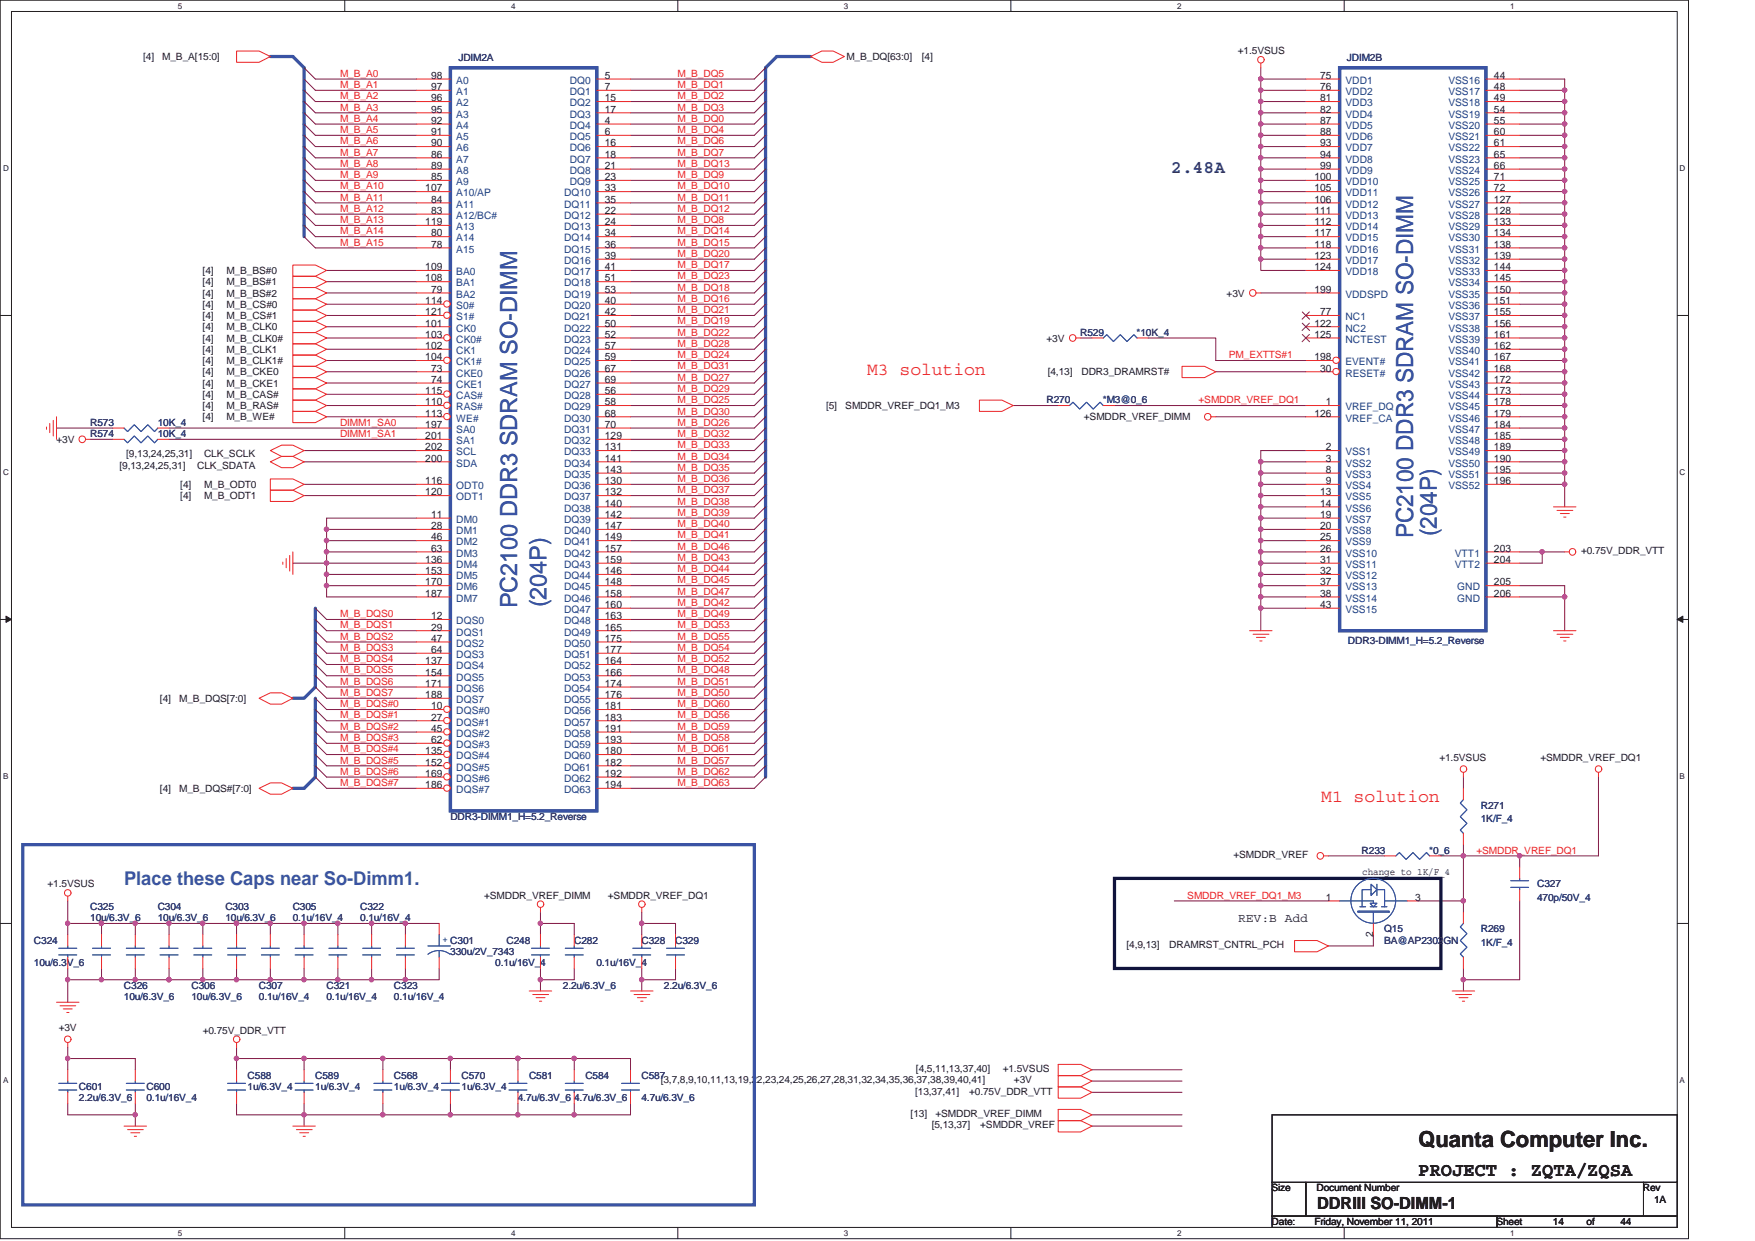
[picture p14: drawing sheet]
<svg xmlns="http://www.w3.org/2000/svg" width="297mm" height="210mm" viewBox="0 0 297 210" stroke-linecap="round" stroke-linejoin="round" font-family="sans-serif">
<defs><g id="words">
<g font-size="4" fill="#3a53a4">
<text x="239.2" y="91.1" transform="rotate(-90 239.2 91.1)">PC2100 DDR3 SDRAM SO-DIMM</text>
<text x="243.2" y="90.7" transform="rotate(-90 243.2 90.7)">(204P)</text>
<text x="87.6" y="102.9" transform="rotate(-90 87.6 102.9)">PC2100 DDR3 SDRAM SO-DIMM</text>
<text x="92.5" y="102.8" transform="rotate(-90 92.5 102.8)">(204P)</text>
</g>
<text font-size="3.8" fill="#231f20" x="240.1" y="194.1">Quanta Computer Inc.</text>
<text font-size="3.2" fill="#3a53a4" x="21" y="149.7">Place these Caps near So-Dimm1.</text>
<text font-size="3.2" fill="#231f20" x="240.1" y="198.9">PROJECT : ZQTA/ZQSA</text>
<text font-size="3" fill="#2d2d72" x="198.2" y="29.2">2.48A</text>
<g font-size="3" fill="#ec2426">
<text x="146.8" y="63.4">M3 solution</text>
<text x="223.6" y="135.6">M1 solution</text>
</g>
<text font-size="2.8" fill="#231f20" x="222.9" y="204.6">DDRIII SO-DIMM-1</text>
<text font-size="2.1" fill="#231f20" x="209.6" y="156">REV:B Add</text>
<g font-size="1.7" fill="#231f20">
<text x="24.2" y="10.2">[4]</text>
<text x="27.5" y="10.2">M_B_A[15:0]</text>
<text x="143.3" y="10.2">M_B_DQ[63:0]</text>
<text x="156" y="10.2">[4]</text>
<text x="209.5" y="9.2">+1.5VSUS</text>
<text x="72.9" y="13.3">98</text>
<text x="72.9" y="15.2">97</text>
<text x="72.9" y="17.1">96</text>
<text x="102.3" y="13.3">5</text>
<text x="102.3" y="15.2">7</text>
<text x="102.3" y="17.1">15</text>
<text x="223.4" y="13.3">75</text>
<text x="223.4" y="15.2">76</text>
<text x="223.4" y="17.1">81</text>
<text x="252.9" y="13.3">44</text>
<text x="252.9" y="15.2">48</text>
<text x="252.9" y="17.1">49</text>
<text x="72.9" y="19">95</text>
<text x="72.9" y="21">92</text>
<text x="72.9" y="22.9">91</text>
<text x="102.3" y="19">17</text>
<text x="102.3" y="21">4</text>
<text x="102.3" y="22.9">6</text>
<text x="223.4" y="19">82</text>
<text x="223.4" y="21">87</text>
<text x="223.4" y="22.9">88</text>
<text x="252.9" y="19">54</text>
<text x="252.9" y="21">55</text>
<text x="252.9" y="22.9">60</text>
<text x="72.9" y="24.8">90</text>
<text x="72.9" y="26.7">86</text>
<text x="72.9" y="28.6">89</text>
<text x="102.3" y="24.8">16</text>
<text x="102.3" y="26.7">18</text>
<text x="102.3" y="28.6">21</text>
<text x="223.4" y="24.8">93</text>
<text x="223.4" y="26.7">94</text>
<text x="223.4" y="28.6">99</text>
<text x="252.9" y="24.8">61</text>
<text x="252.9" y="26.7">65</text>
<text x="252.9" y="28.6">66</text>
<text x="72" y="32.4">107</text>
<text x="72.9" y="30.5">85</text>
<text x="72.9" y="34.3">84</text>
<text x="102.3" y="30.5">23</text>
<text x="102.4" y="32.4">33</text>
<text x="102.4" y="34.3">35</text>
<text x="222.5" y="30.5">100</text>
<text x="222.5" y="32.4">105</text>
<text x="222.5" y="34.3">106</text>
<text x="252.9" y="30.5">71</text>
<text x="252.9" y="32.4">72</text>
<text x="252.9" y="34.3">127</text>
<text x="72" y="38.1">119</text>
<text x="72.9" y="36.2">83</text>
<text x="72.9" y="40">80</text>
<text x="72.9" y="41.9">78</text>
<text x="102.4" y="36.2">22</text>
<text x="102.4" y="38.1">24</text>
<text x="102.4" y="40">34</text>
<text x="102.4" y="41.9">36</text>
<text x="222.5" y="36.2">111</text>
<text x="222.5" y="38.1">112</text>
<text x="222.5" y="40">117</text>
<text x="222.5" y="41.9">118</text>
<text x="252.9" y="36.2">128</text>
<text x="252.9" y="38.1">133</text>
<text x="252.9" y="40">134</text>
<text x="252.9" y="41.9">138</text>
<text x="34.3" y="46.4">[4]</text>
<text x="38.3" y="46.4">M_B_BS#0</text>
<text x="72" y="45.7">109</text>
<text x="72" y="47.6">108</text>
<text x="102.4" y="43.8">39</text>
<text x="102.4" y="45.7">41</text>
<text x="102.4" y="47.6">51</text>
<text x="222.5" y="43.8">123</text>
<text x="222.5" y="45.7">124</text>
<text x="252.9" y="43.8">139</text>
<text x="252.9" y="45.7">144</text>
<text x="252.9" y="47.6">145</text>
<text x="34.3" y="48.3">[4]</text>
<text x="34.3" y="50.2">[4]</text>
<text x="34.3" y="52.1">[4]</text>
<text x="34.3" y="54">[4]</text>
<text x="38.3" y="48.3">M_B_BS#1</text>
<text x="38.3" y="50.2">M_B_BS#2</text>
<text x="38.3" y="52.1">M_B_CS#0</text>
<text x="38.3" y="54">M_B_CS#1</text>
<text x="72" y="51.4">114</text>
<text x="72" y="53.3">121</text>
<text x="72.9" y="49.5">79</text>
<text x="102.4" y="49.5">53</text>
<text x="102.4" y="51.4">40</text>
<text x="102.4" y="53.3">42</text>
<text x="207.6" y="50.2">+3V</text>
<text x="222.5" y="49.5">199</text>
<text x="223.4" y="53.3">77</text>
<text x="252.9" y="49.5">150</text>
<text x="252.9" y="51.4">151</text>
<text x="252.9" y="53.3">155</text>
<text x="34.3" y="55.9">[4]</text>
<text x="34.3" y="57.8">[4]</text>
<text x="34.3" y="59.7">[4]</text>
<text x="38.3" y="55.9">M_B_CLK0</text>
<text x="38.3" y="57.8">M_B_CLK0#</text>
<text x="38.3" y="59.7">M_B_CLK1</text>
<text x="72" y="55.2">101</text>
<text x="72" y="57.2">103</text>
<text x="72" y="59.1">102</text>
<text x="102.4" y="55.2">50</text>
<text x="102.4" y="57.2">52</text>
<text x="102.4" y="59.1">57</text>
<text x="177.1" y="57.8">+3V</text>
<text x="222.5" y="55.2">122</text>
<text x="222.5" y="57.2">125</text>
<text x="252.9" y="55.2">156</text>
<text x="252.9" y="57.2">161</text>
<text x="252.9" y="59.1">162</text>
<text x="34.3" y="61.6">[4]</text>
<text x="34.3" y="63.5">[4]</text>
<text x="34.3" y="65.4">[4]</text>
<text x="38.3" y="61.6">M_B_CLK1#</text>
<text x="38.3" y="63.5">M_B_CKE0</text>
<text x="38.3" y="65.4">M_B_CKE1</text>
<text x="72" y="61">104</text>
<text x="72.9" y="62.9">73</text>
<text x="72.9" y="64.8">74</text>
<text x="102.4" y="61">59</text>
<text x="102.4" y="62.9">67</text>
<text x="102.4" y="64.8">69</text>
<text x="177.3" y="63.5">[4,13]</text>
<text x="183" y="63.5">DDR3_DRAMRST#</text>
<text x="222.5" y="61">198</text>
<text x="223.4" y="62.9">30</text>
<text x="252.9" y="61">167</text>
<text x="252.9" y="62.9">168</text>
<text x="252.9" y="64.8">172</text>
<text x="34.3" y="67.3">[4]</text>
<text x="34.3" y="69.2">[4]</text>
<text x="34.3" y="71.1">[4]</text>
<text x="38.3" y="67.3">M_B_CAS#</text>
<text x="38.3" y="69.2">M_B_RAS#</text>
<text x="38.3" y="71.1">M_B_WE#</text>
<text x="72" y="66.7">115</text>
<text x="72" y="68.6">110</text>
<text x="72" y="70.5">113</text>
<text x="102.4" y="66.7">56</text>
<text x="102.4" y="68.6">58</text>
<text x="102.4" y="70.5">68</text>
<text x="139.8" y="69.2">[5]</text>
<text x="143.1" y="69.2">SMDDR_VREF_DQ1_M3</text>
<text x="183.4" y="71.1">+SMDDR_VREF_DIMM</text>
<text x="222.5" y="70.5">126</text>
<text x="224.4" y="68.6">1</text>
<text x="252.9" y="66.7">173</text>
<text x="252.9" y="68.6">178</text>
<text x="252.9" y="70.5">179</text>
<text x="9.6" y="74.9">+3V</text>
<text x="21.4" y="77.4">[9,13,24,25,31]</text>
<text x="34.5" y="77.4">CLK_SCLK</text>
<text x="72" y="72.4">197</text>
<text x="72" y="74.3">201</text>
<text x="72" y="76.2">202</text>
<text x="102.4" y="72.4">70</text>
<text x="102.4" y="74.3">129</text>
<text x="102.4" y="76.2">131</text>
<text x="224.4" y="76.2">2</text>
<text x="252.9" y="72.4">184</text>
<text x="252.9" y="74.3">185</text>
<text x="252.9" y="76.2">189</text>
<text x="20.2" y="79.3">[9,13,24,25,31]</text>
<text x="30.5" y="82.6">[4]</text>
<text x="33.4" y="79.3">CLK_SDATA</text>
<text x="34.5" y="82.6">M_B_ODT0</text>
<text x="72" y="78.1">200</text>
<text x="72" y="81.9">116</text>
<text x="72" y="83.8">120</text>
<text x="102.4" y="78.1">141</text>
<text x="102.4" y="80">143</text>
<text x="102.4" y="81.9">130</text>
<text x="102.4" y="83.8">132</text>
<text x="223.4" y="83.8">13</text>
<text x="224.4" y="78.1">3</text>
<text x="224.4" y="80">8</text>
<text x="224.4" y="81.9">9</text>
<text x="252.9" y="78.1">190</text>
<text x="252.9" y="80">195</text>
<text x="252.9" y="81.9">196</text>
<text x="30.5" y="84.5">[4]</text>
<text x="34.5" y="84.5">M_B_ODT1</text>
<text x="72.9" y="87.6">11</text>
<text x="72.9" y="89.5">28</text>
<text x="102.4" y="85.7">140</text>
<text x="102.4" y="87.6">142</text>
<text x="102.4" y="89.5">147</text>
<text x="223.4" y="85.7">14</text>
<text x="223.4" y="87.6">19</text>
<text x="223.4" y="89.5">20</text>
<text x="72" y="95.3">136</text>
<text x="72.9" y="91.4">46</text>
<text x="72.9" y="93.3">63</text>
<text x="102.4" y="91.4">149</text>
<text x="102.4" y="93.3">157</text>
<text x="102.4" y="95.3">159</text>
<text x="223.4" y="91.4">25</text>
<text x="223.4" y="93.3">26</text>
<text x="223.4" y="95.3">31</text>
<text x="252.9" y="93.3">203</text>
<text x="252.9" y="95.3">204</text>
<text x="267.6" y="93.8">+0.75V_DDR_VTT</text>
<text x="72" y="97.2">153</text>
<text x="72" y="99.1">170</text>
<text x="72" y="101">187</text>
<text x="102.4" y="97.2">146</text>
<text x="102.4" y="99.1">148</text>
<text x="102.4" y="101">158</text>
<text x="223.4" y="97.2">32</text>
<text x="223.4" y="99.1">37</text>
<text x="223.4" y="101">38</text>
<text x="252.9" y="99.1">205</text>
<text x="252.9" y="101">206</text>
<text x="72.9" y="104.8">12</text>
<text x="72.9" y="106.7">29</text>
<text x="102.4" y="102.9">160</text>
<text x="102.4" y="104.8">163</text>
<text x="102.4" y="106.7">165</text>
<text x="223.4" y="102.9">43</text>
<text x="72" y="112.4">137</text>
<text x="72.9" y="108.6">47</text>
<text x="72.9" y="110.5">64</text>
<text x="102.4" y="108.6">175</text>
<text x="102.4" y="110.5">177</text>
<text x="102.4" y="112.4">164</text>
<text x="27.1" y="118.7">[4]</text>
<text x="30.3" y="118.7">M_B_DQS[7:0]</text>
<text x="72" y="114.3">154</text>
<text x="72" y="116.2">171</text>
<text x="72" y="118.1">188</text>
<text x="102.4" y="114.3">166</text>
<text x="102.4" y="116.2">174</text>
<text x="102.4" y="118.1">176</text>
<text x="72.9" y="120">10</text>
<text x="72.9" y="121.9">27</text>
<text x="72.9" y="123.8">45</text>
<text x="72.9" y="125.7">62</text>
<text x="102.4" y="120">181</text>
<text x="102.4" y="121.9">183</text>
<text x="102.4" y="123.8">191</text>
<text x="102.4" y="125.7">193</text>
<text x="72" y="127.6">135</text>
<text x="72" y="129.5">152</text>
<text x="72" y="131.4">169</text>
<text x="102.4" y="127.6">180</text>
<text x="102.4" y="129.5">182</text>
<text x="102.4" y="131.4">192</text>
<text x="243.6" y="128.8">+1.5VSUS</text>
<text x="260.7" y="128.8">+SMDDR_VREF_DQ1</text>
<text x="27.1" y="134">[4]</text>
<text x="30.3" y="134">M_B_DQS#[7:0]</text>
<text x="72" y="133.4">186</text>
<text x="102.4" y="133.4">194</text>
<text x="208.8" y="145.2">+SMDDR_VREF</text>
<text x="230.6" y="148">change to 1K/F_4</text>
<text x="8" y="150.1">+1.5VSUS</text>
<text x="81.9" y="152.1">+SMDDR_VREF_DIMM</text>
<text x="102.9" y="152.1">+SMDDR_VREF_DQ1</text>
<text x="224.4" y="152.4">1</text>
<text x="239.5" y="152.4">3</text>
<text x="190.7" y="160.4">[4,9,13]</text>
<text x="197.9" y="160.4">DRAMRST_CNTRL_PCH</text>
<text x="232.4" y="158.6" transform="rotate(-90 232.4 158.6)">2</text>
<text x="9.9" y="174.5">+3V</text>
<text x="34.3" y="174.9">+0.75V_DDR_VTT</text>
<text x="111.8" y="183.3">[3,7,8,9,10,11,13,19,22,23,24,25,26,27,28,31,32,34,35,36,37,38,39,40,41]</text>
<text x="154.9" y="185.2">[13,37,41]</text>
<text x="155" y="181.4">[4,5,11,13,37,40]</text>
<text x="164" y="185.2">+0.75V_DDR_VTT</text>
<text x="169.7" y="181.4">+1.5VSUS</text>
<text x="171.6" y="183.3">+3V</text>
<text x="154.1" y="189">[13]</text>
<text x="157.7" y="190.9">[5,13,37]</text>
<text x="158.3" y="189">+SMDDR_VREF_DIMM</text>
<text x="165.9" y="190.9">+SMDDR_VREF</text>
<text x="215.2" y="201.6">Size</text>
<text x="222.8" y="201.6">Document Number</text>
<text x="278.1" y="201.6">Rev</text>
<text x="280" y="203.5">1A</text>
<text x="215.2" y="207.3">Date:</text>
<text x="222.5" y="207.3">Friday, November 11, 2011</text>
<text x="253.3" y="207.3">Sheet</text>
<text x="262.8" y="207.3">14</text>
<text x="268.5" y="207.3">of</text>
<text x="274.3" y="207.3">44</text>
</g>
<g font-size="1.7" fill="#2d2d72">
<text x="77.6" y="10.3">JDIM2A</text>
<text x="228" y="10.3">JDIM2B</text>
<text x="182.8" y="56.8">R529</text>
<text x="192.4" y="56.8">*10K_4</text>
<text x="177.1" y="68.2">R270</text>
<text x="186.6" y="68.2">*M3@0_6</text>
<text x="15.3" y="73.9">R574</text>
<text x="15.3" y="72">R573</text>
<text x="26.7" y="73.9">10K_4</text>
<text x="26.7" y="72">10K_4</text>
<text x="228.2" y="109">DDR3-DIMM1_H=5.2_Reverse</text>
<text x="250.6" y="136.8">R271</text>
<text x="76.2" y="138.7">DDR3-DIMM1_H=5.2_Reverse</text>
<text x="250.6" y="139.1">1K/F_4</text>
<text x="230.5" y="144.4">R233</text>
<text x="241.9" y="144.4">*0_6</text>
<text x="15.3" y="154">C325</text>
<text x="15.3" y="155.9">10u/6.3V_6</text>
<text x="26.7" y="154">C304</text>
<text x="26.7" y="155.9">10u/6.3V_6</text>
<text x="38.1" y="154">C303</text>
<text x="38.1" y="155.9">10u/6.3V_6</text>
<text x="49.5" y="154">C305</text>
<text x="49.5" y="155.9">0.1u/16V_4</text>
<text x="61" y="154">C322</text>
<text x="61" y="155.9">0.1u/16V_4</text>
<text x="260.2" y="150.1">C327</text>
<text x="260.2" y="152.4">470p/50V_4</text>
<text x="5.8" y="159.7">C324</text>
<text x="76.2" y="161.6">330u/2V_7343</text>
<text x="85.7" y="159.7">C248</text>
<text x="97.2" y="159.7">C282</text>
<text x="108.6" y="159.7">C328</text>
<text x="114.3" y="159.7">C329</text>
<text x="234.3" y="157.8">Q15</text>
<text x="234.3" y="159.7">BA@AP2302GN</text>
<text x="250.6" y="157.8">R269</text>
<text x="250.6" y="160.1">1K/F_4</text>
<text x="5.8" y="163.5">10u/6.3V_6</text>
<text x="21" y="167.3">C326</text>
<text x="32.4" y="167.3">C306</text>
<text x="43.8" y="167.3">C307</text>
<text x="55.3" y="167.3">C321</text>
<text x="66.7" y="167.3">C323</text>
<text x="83.8" y="163.5">0.1u/16V_4</text>
<text x="95.3" y="167.3">2.2u/6.3V_6</text>
<text x="100.9" y="163.5">0.1u/16V_4</text>
<text x="112.4" y="167.3">2.2u/6.3V_6</text>
<text x="21" y="169.2">10u/6.3V_6</text>
<text x="32.4" y="169.2">10u/6.3V_6</text>
<text x="43.8" y="169.2">0.1u/16V_4</text>
<text x="55.3" y="169.2">0.1u/16V_4</text>
<text x="66.7" y="169.2">0.1u/16V_4</text>
<text x="13.4" y="184.4">C601</text>
<text x="24.8" y="184.4">C600</text>
<text x="41.9" y="182.5">C588</text>
<text x="41.9" y="184.4">1u/6.3V_4</text>
<text x="53.3" y="182.5">C589</text>
<text x="53.3" y="184.4">1u/6.3V_4</text>
<text x="66.7" y="182.5">C568</text>
<text x="66.7" y="184.4">1u/6.3V_4</text>
<text x="78.1" y="182.5">C570</text>
<text x="78.1" y="184.4">1u/6.3V_4</text>
<text x="89.5" y="182.5">C581</text>
<text x="99.1" y="182.5">C584</text>
<text x="108.6" y="182.5">C587</text>
<text x="13.4" y="186.3">2.2u/6.3V_6</text>
<text x="24.8" y="186.3">0.1u/16V_4</text>
<text x="87.6" y="186.3">4.7u/6.3V_6</text>
<text x="97.2" y="186.3">4.7u/6.3V_6</text>
<text x="108.6" y="186.3">4.7u/6.3V_6</text>
</g>
<g font-size="1.7" fill="#ec2426">
<text x="57.6" y="13">M_B_A0</text>
<text x="57.6" y="16.8">M_B_A2</text>
<text x="57.6" y="14.9">M_B_A1</text>
<text x="114.7" y="13">M_B_DQ5</text>
<text x="114.7" y="14.9">M_B_DQ1</text>
<text x="114.7" y="16.8">M_B_DQ2</text>
<text x="57.6" y="22.5">M_B_A5</text>
<text x="57.6" y="20.6">M_B_A4</text>
<text x="57.6" y="18.7">M_B_A3</text>
<text x="114.7" y="18.7">M_B_DQ3</text>
<text x="114.7" y="20.6">M_B_DQ0</text>
<text x="114.7" y="22.5">M_B_DQ4</text>
<text x="57.6" y="28.2">M_B_A8</text>
<text x="57.6" y="26.3">M_B_A7</text>
<text x="57.6" y="24.4">M_B_A6</text>
<text x="114.7" y="24.4">M_B_DQ6</text>
<text x="114.7" y="26.3">M_B_DQ7</text>
<text x="114.7" y="28.2">M_B_DQ13</text>
<text x="57.6" y="35.8">M_B_A12</text>
<text x="57.6" y="33.9">M_B_A11</text>
<text x="57.6" y="32">M_B_A10</text>
<text x="57.6" y="30.1">M_B_A9</text>
<text x="114.7" y="30.1">M_B_DQ9</text>
<text x="114.7" y="32">M_B_DQ10</text>
<text x="114.7" y="33.9">M_B_DQ11</text>
<text x="114.7" y="35.8">M_B_DQ12</text>
<text x="57.6" y="41.6">M_B_A15</text>
<text x="57.6" y="39.7">M_B_A14</text>
<text x="57.6" y="37.8">M_B_A13</text>
<text x="114.7" y="41.6">M_B_DQ15</text>
<text x="114.7" y="39.7">M_B_DQ14</text>
<text x="114.7" y="37.8">M_B_DQ8</text>
<text x="114.7" y="45.4">M_B_DQ17</text>
<text x="114.7" y="47.3">M_B_DQ23</text>
<text x="114.7" y="43.5">M_B_DQ20</text>
<text x="114.7" y="53">M_B_DQ21</text>
<text x="114.7" y="51.1">M_B_DQ16</text>
<text x="114.7" y="49.2">M_B_DQ18</text>
<text x="114.7" y="58.7">M_B_DQ28</text>
<text x="114.7" y="56.8">M_B_DQ22</text>
<text x="114.7" y="54.9">M_B_DQ19</text>
<text x="114.7" y="64.4">M_B_DQ27</text>
<text x="114.7" y="62.5">M_B_DQ31</text>
<text x="114.7" y="60.6">M_B_DQ24</text>
<text x="208" y="60.6">PM_EXTTS#1</text>
<text x="114.7" y="66.3">M_B_DQ29</text>
<text x="114.7" y="70.1">M_B_DQ30</text>
<text x="114.7" y="68.2">M_B_DQ25</text>
<text x="202.9" y="68.2">+SMDDR_VREF_DQ1</text>
<text x="57.6" y="72">DIMM1_SA0</text>
<text x="57.6" y="73.9">DIMM1_SA1</text>
<text x="114.7" y="73.9">M_B_DQ32</text>
<text x="114.7" y="75.9">M_B_DQ33</text>
<text x="114.7" y="77.8">M_B_DQ34</text>
<text x="114.7" y="72">M_B_DQ26</text>
<text x="114.7" y="79.7">M_B_DQ35</text>
<text x="114.7" y="81.6">M_B_DQ36</text>
<text x="114.7" y="83.5">M_B_DQ37</text>
<text x="114.7" y="85.4">M_B_DQ38</text>
<text x="114.7" y="87.3">M_B_DQ39</text>
<text x="114.7" y="89.2">M_B_DQ40</text>
<text x="114.7" y="94.9">M_B_DQ43</text>
<text x="114.7" y="93">M_B_DQ46</text>
<text x="114.7" y="91.1">M_B_DQ41</text>
<text x="114.7" y="96.8">M_B_DQ44</text>
<text x="114.7" y="100.6">M_B_DQ47</text>
<text x="114.7" y="98.7">M_B_DQ45</text>
<text x="57.6" y="104.4">M_B_DQS0</text>
<text x="57.6" y="106.3">M_B_DQS1</text>
<text x="114.7" y="102.5">M_B_DQ42</text>
<text x="114.7" y="106.3">M_B_DQ53</text>
<text x="114.7" y="104.4">M_B_DQ49</text>
<text x="57.6" y="108.2">M_B_DQS2</text>
<text x="57.6" y="110.1">M_B_DQS3</text>
<text x="57.6" y="112">M_B_DQS4</text>
<text x="57.6" y="114">M_B_DQS5</text>
<text x="114.7" y="110.1">M_B_DQ54</text>
<text x="114.7" y="112">M_B_DQ52</text>
<text x="114.7" y="114">M_B_DQ48</text>
<text x="114.7" y="108.2">M_B_DQ55</text>
<text x="57.6" y="115.9">M_B_DQS6</text>
<text x="57.6" y="117.8">M_B_DQS7</text>
<text x="57.6" y="119.7">M_B_DQS#0</text>
<text x="114.7" y="119.7">M_B_DQ60</text>
<text x="114.7" y="115.9">M_B_DQ51</text>
<text x="114.7" y="117.8">M_B_DQ50</text>
<text x="57.6" y="121.6">M_B_DQS#1</text>
<text x="57.6" y="123.5">M_B_DQS#2</text>
<text x="57.6" y="125.4">M_B_DQS#3</text>
<text x="114.7" y="125.4">M_B_DQ58</text>
<text x="114.7" y="123.5">M_B_DQ59</text>
<text x="114.7" y="121.6">M_B_DQ56</text>
<text x="57.6" y="127.3">M_B_DQS#4</text>
<text x="57.6" y="129.2">M_B_DQS#5</text>
<text x="57.6" y="131.1">M_B_DQS#6</text>
<text x="114.7" y="131.1">M_B_DQ62</text>
<text x="114.7" y="129.2">M_B_DQ57</text>
<text x="114.7" y="127.3">M_B_DQ61</text>
<text x="57.6" y="133">M_B_DQS#7</text>
<text x="114.7" y="133">M_B_DQ63</text>
<text x="249.9" y="144.4">+SMDDR_VREF_DQ1</text>
<text x="200.9" y="152.1">SMDDR_VREF_DQ1_M3</text>
</g>
<g font-size="1.7" fill="#1d437e">
<text x="77.2" y="14.2">A0</text>
<text x="77.2" y="16.1">A1</text>
<text x="77.2" y="18">A2</text>
<text x="96.4" y="14.2">DQ0</text>
<text x="96.4" y="16.1">DQ1</text>
<text x="96.4" y="18">DQ2</text>
<text x="227.7" y="14.2">VDD1</text>
<text x="227.7" y="16.1">VDD2</text>
<text x="227.7" y="18">VDD3</text>
<text x="245.2" y="14.2">VSS16</text>
<text x="245.2" y="16.1">VSS17</text>
<text x="245.2" y="18">VSS18</text>
<text x="77.2" y="19.9">A3</text>
<text x="77.2" y="21.8">A4</text>
<text x="77.2" y="23.7">A5</text>
<text x="96.4" y="19.9">DQ3</text>
<text x="96.4" y="21.8">DQ4</text>
<text x="96.4" y="23.7">DQ5</text>
<text x="227.7" y="19.9">VDD4</text>
<text x="227.7" y="21.8">VDD5</text>
<text x="227.7" y="23.7">VDD6</text>
<text x="245.2" y="19.9">VSS19</text>
<text x="245.2" y="21.8">VSS20</text>
<text x="245.2" y="23.7">VSS21</text>
<text x="77.2" y="25.6">A6</text>
<text x="77.2" y="27.5">A7</text>
<text x="77.2" y="29.4">A8</text>
<text x="96.4" y="25.6">DQ6</text>
<text x="96.4" y="27.5">DQ7</text>
<text x="96.4" y="29.4">DQ8</text>
<text x="227.7" y="25.6">VDD7</text>
<text x="227.7" y="27.5">VDD8</text>
<text x="227.7" y="29.4">VDD9</text>
<text x="245.2" y="25.6">VSS22</text>
<text x="245.2" y="27.5">VSS23</text>
<text x="245.2" y="29.4">VSS24</text>
<text x="77.2" y="31.3">A9</text>
<text x="77.2" y="33.2">A10/AP</text>
<text x="77.2" y="35.1">A11</text>
<text x="95.5" y="33.2">DQ10</text>
<text x="95.5" y="35.1">DQ11</text>
<text x="96.4" y="31.3">DQ9</text>
<text x="227.7" y="31.3">VDD10</text>
<text x="227.7" y="33.2">VDD11</text>
<text x="227.7" y="35.1">VDD12</text>
<text x="245.2" y="31.3">VSS25</text>
<text x="245.2" y="33.2">VSS26</text>
<text x="245.2" y="35.1">VSS27</text>
<text x="77.2" y="37">A12/BC#</text>
<text x="77.2" y="39">A13</text>
<text x="77.2" y="40.9">A14</text>
<text x="95.5" y="37">DQ12</text>
<text x="95.5" y="39">DQ13</text>
<text x="95.5" y="40.9">DQ14</text>
<text x="227.7" y="37">VDD13</text>
<text x="227.7" y="39">VDD14</text>
<text x="227.7" y="40.9">VDD15</text>
<text x="245.2" y="37">VSS28</text>
<text x="245.2" y="39">VSS29</text>
<text x="245.2" y="40.9">VSS30</text>
<text x="77.2" y="42.8">A15</text>
<text x="77.2" y="46.6">BA0</text>
<text x="95.5" y="42.8">DQ15</text>
<text x="95.5" y="44.7">DQ16</text>
<text x="95.5" y="46.6">DQ17</text>
<text x="227.7" y="42.8">VDD16</text>
<text x="227.7" y="44.7">VDD17</text>
<text x="227.7" y="46.6">VDD18</text>
<text x="245.2" y="42.8">VSS31</text>
<text x="245.2" y="44.7">VSS32</text>
<text x="245.2" y="46.6">VSS33</text>
<text x="77.2" y="48.5">BA1</text>
<text x="77.2" y="50.4">BA2</text>
<text x="77.2" y="52.3">S0#</text>
<text x="95.5" y="48.5">DQ18</text>
<text x="95.5" y="50.4">DQ19</text>
<text x="95.5" y="52.3">DQ20</text>
<text x="227.7" y="50.4">VDDSPD</text>
<text x="245.2" y="48.5">VSS34</text>
<text x="245.2" y="50.4">VSS35</text>
<text x="245.2" y="52.3">VSS36</text>
<text x="77.2" y="54.2">S1#</text>
<text x="77.2" y="56.1">CK0</text>
<text x="77.2" y="58">CK0#</text>
<text x="77.2" y="59.9">CK1</text>
<text x="95.5" y="54.2">DQ21</text>
<text x="95.5" y="56.1">DQ22</text>
<text x="95.5" y="58">DQ23</text>
<text x="95.5" y="59.9">DQ24</text>
<text x="227.7" y="54.2">NC1</text>
<text x="227.7" y="56.1">NC2</text>
<text x="227.7" y="58">NCTEST</text>
<text x="245.2" y="54.2">VSS37</text>
<text x="245.2" y="56.1">VSS38</text>
<text x="245.2" y="58">VSS39</text>
<text x="245.2" y="59.9">VSS40</text>
<text x="77.2" y="61.8">CK1#</text>
<text x="77.2" y="63.7">CKE0</text>
<text x="77.2" y="65.6">CKE1</text>
<text x="95.5" y="61.8">DQ25</text>
<text x="95.5" y="63.7">DQ26</text>
<text x="95.5" y="65.6">DQ27</text>
<text x="227.7" y="61.8">EVENT#</text>
<text x="227.7" y="63.7">RESET#</text>
<text x="245.2" y="61.8">VSS41</text>
<text x="245.2" y="63.7">VSS42</text>
<text x="245.2" y="65.6">VSS43</text>
<text x="77.2" y="67.5">CAS#</text>
<text x="77.2" y="69.4">RAS#</text>
<text x="77.2" y="71.3">WE#</text>
<text x="95.5" y="67.5">DQ28</text>
<text x="95.5" y="69.4">DQ29</text>
<text x="95.5" y="71.3">DQ30</text>
<text x="227.7" y="69.4">VREF_DQ</text>
<text x="227.7" y="71.3">VREF_CA</text>
<text x="245.2" y="67.5">VSS44</text>
<text x="245.2" y="69.4">VSS45</text>
<text x="245.2" y="71.3">VSS46</text>
<text x="77.2" y="73.2">SA0</text>
<text x="77.2" y="75.1">SA1</text>
<text x="77.2" y="77.1">SCL</text>
<text x="95.5" y="73.2">DQ31</text>
<text x="95.5" y="75.1">DQ32</text>
<text x="95.5" y="77.1">DQ33</text>
<text x="227.7" y="77.1">VSS1</text>
<text x="245.2" y="73.2">VSS47</text>
<text x="245.2" y="75.1">VSS48</text>
<text x="245.2" y="77.1">VSS49</text>
<text x="77.2" y="79">SDA</text>
<text x="77.2" y="82.8">ODT0</text>
<text x="95.5" y="79">DQ34</text>
<text x="95.5" y="80.9">DQ35</text>
<text x="95.5" y="82.8">DQ36</text>
<text x="227.7" y="79">VSS2</text>
<text x="227.7" y="80.9">VSS3</text>
<text x="227.7" y="82.8">VSS4</text>
<text x="245.2" y="79">VSS50</text>
<text x="245.2" y="80.9">VSS51</text>
<text x="245.2" y="82.8">VSS52</text>
<text x="77.2" y="84.7">ODT1</text>
<text x="77.2" y="88.5">DM0</text>
<text x="95.5" y="84.7">DQ37</text>
<text x="95.5" y="86.6">DQ38</text>
<text x="95.5" y="88.5">DQ39</text>
<text x="227.7" y="84.7">VSS5</text>
<text x="227.7" y="86.6">VSS6</text>
<text x="227.7" y="88.5">VSS7</text>
<text x="77.2" y="90.4">DM1</text>
<text x="77.2" y="92.3">DM2</text>
<text x="77.2" y="94.2">DM3</text>
<text x="95.5" y="90.4">DQ40</text>
<text x="95.5" y="92.3">DQ41</text>
<text x="95.5" y="94.2">DQ42</text>
<text x="227.7" y="90.4">VSS8</text>
<text x="227.7" y="92.3">VSS9</text>
<text x="227.7" y="94.2">VSS10</text>
<text x="246.2" y="94.2">VTT1</text>
<text x="77.2" y="96.1">DM4</text>
<text x="77.2" y="98">DM5</text>
<text x="77.2" y="99.9">DM6</text>
<text x="77.2" y="101.8">DM7</text>
<text x="95.5" y="96.1">DQ43</text>
<text x="95.5" y="98">DQ44</text>
<text x="95.5" y="99.9">DQ45</text>
<text x="95.5" y="101.8">DQ46</text>
<text x="227.7" y="96.1">VSS11</text>
<text x="227.7" y="98">VSS12</text>
<text x="227.7" y="99.9">VSS13</text>
<text x="227.7" y="101.8">VSS14</text>
<text x="246.2" y="96.1">VTT2</text>
<text x="246.6" y="99.9">GND</text>
<text x="246.6" y="101.8">GND</text>
<text x="77.2" y="105.6">DQS0</text>
<text x="77.2" y="107.5">DQS1</text>
<text x="95.5" y="103.7">DQ47</text>
<text x="95.5" y="105.6">DQ48</text>
<text x="95.5" y="107.5">DQ49</text>
<text x="227.7" y="103.7">VSS15</text>
<text x="77.2" y="109.4">DQS2</text>
<text x="77.2" y="111.3">DQS3</text>
<text x="77.2" y="113.2">DQS4</text>
<text x="95.5" y="109.4">DQ50</text>
<text x="95.5" y="111.3">DQ51</text>
<text x="95.5" y="113.2">DQ52</text>
<text x="77.2" y="115.2">DQS5</text>
<text x="77.2" y="117.1">DQS6</text>
<text x="77.2" y="119">DQS7</text>
<text x="95.5" y="115.2">DQ53</text>
<text x="95.5" y="117.1">DQ54</text>
<text x="95.5" y="119">DQ55</text>
<text x="77.2" y="120.9">DQS#0</text>
<text x="77.2" y="122.8">DQS#1</text>
<text x="77.2" y="124.7">DQS#2</text>
<text x="95.5" y="120.9">DQ56</text>
<text x="95.5" y="122.8">DQ57</text>
<text x="95.5" y="124.7">DQ58</text>
<text x="77.2" y="126.6">DQS#3</text>
<text x="77.2" y="128.5">DQS#4</text>
<text x="77.2" y="130.4">DQS#5</text>
<text x="95.5" y="126.6">DQ59</text>
<text x="95.5" y="128.5">DQ60</text>
<text x="95.5" y="130.4">DQ61</text>
<text x="77.2" y="132.3">DQS#6</text>
<text x="77.2" y="134.2">DQS#7</text>
<text x="95.5" y="132.3">DQ62</text>
<text x="95.5" y="134.2">DQ63</text>
</g>
<text font-size="1.7" fill="#3a53a4" x="74.9" y="159.5">+ C301</text>
<g font-size="1.4" fill="#231f20">
<text x="30.1" y="1.5">5</text>
<text x="86.5" y="1.5">4</text>
<text x="142.8" y="1.5">3</text>
<text x="199.2" y="1.5">2</text>
<text x="255.6" y="1.5">1</text>
<text x=".5" y="28.9">D</text>
<text x="284.3" y="28.9">D</text>
<text x=".5" y="80.3">C</text>
<text x="284.3" y="80.3">C</text>
<text x=".5" y="131.7">B</text>
<text x="284.3" y="131.7">B</text>
<text x=".5" y="183.2">A</text>
<text x="284.3" y="183.2">A</text>
<text x="30.1" y="209.1">5</text>
<text x="86.5" y="209.1">4</text>
<text x="142.8" y="209.1">3</text>
<text x="199.2" y="209.1">2</text>
<text x="255.6" y="209.1">1</text>
</g>
</g></defs>
<path d="M0 0h285.8v209.6h-285.8zM1.9 1.9h282v205.8h-282z" fill="none" stroke="#231f20" stroke-width=".17"/>
<g fill="#fff">
<path d="M30.1 .3h.8v1.5h-.8z"/>
<path d="M30.1 207.9h.8v1.5h-.8z"/>
</g>
<path d="M58.3 0v1.9M58.3 207.7v1.9" fill="none" stroke="#231f20" stroke-width=".17"/>
<g fill="#fff">
<path d="M86.5 .3h.8v1.5h-.8z"/>
<path d="M86.5 207.9h.8v1.5h-.8z"/>
</g>
<path d="M114.7 0v1.9M114.7 207.7v1.9" fill="none" stroke="#231f20" stroke-width=".17"/>
<g fill="#fff">
<path d="M142.9 .3h.8v1.5h-.8z"/>
<path d="M142.9 207.9h.8v1.5h-.8z"/>
</g>
<path d="M171.1 0v1.9M171.1 207.7v1.9" fill="none" stroke="#231f20" stroke-width=".17"/>
<g fill="#fff">
<path d="M199.3 .3h.8v1.5h-.8z"/>
<path d="M199.3 207.9h.8v1.5h-.8z"/>
</g>
<path d="M227.5 0v1.9M227.5 207.7v1.9" fill="none" stroke="#231f20" stroke-width=".17"/>
<g fill="#fff">
<path d="M255.7 .3h.8v1.5h-.8z"/>
<path d="M255.7 207.9h.8v1.5h-.8z"/>
<path d="M.5 27.6h1v1.6h-1z"/>
<path d="M284.4 27.6h1v1.6h-1z"/>
<path d="M.5 79.1h1v1.5h-1z"/>
<path d="M284.4 79.1h1v1.5h-1z"/>
</g>
<path d="M0 53.4h1.9M283.9 53.4h1.9" fill="none" stroke="#231f20" stroke-width=".17"/>
<g fill="#fff">
<path d="M.5 130.5h.9v1.5h-.9z"/>
<path d="M284.4 130.5h.9v1.5h-.9z"/>
</g>
<path d="M0 104.8h1.9M283.9 104.8h1.9" fill="none" stroke="#231f20" stroke-width=".17"/>
<path d="M1 104.2l.9 .6-.9 .5z" fill="#231f20"/>
<path d="M1 104.2l.9 .6-.9 .5z" fill="none" stroke="#231f20" stroke-width=".17"/>
<path d="M283.9 104.8l.9-.6v1.1z" fill="#231f20"/>
<path d="M283.9 104.8l.9-.6v1.1z" fill="none" stroke="#231f20" stroke-width=".17"/>
<g fill="#fff">
<path d="M.5 181.9h.9v1.6h-.9z"/>
<path d="M284.4 181.9h.9v1.6h-.9z"/>
</g>
<path d="M0 156.2h1.9M283.9 156.2h1.9" fill="none" stroke="#231f20" stroke-width=".17"/>
<g fill="none" stroke="#7f1542" stroke-width=".17">
<path d="M53.4 13.4h17.1M53.4 17.2h17.1M53.4 19.1h17.1M53.4 15.3h17.1M106.7 13.4h21M106.7 17.2h21M106.7 19.1h21M106.7 15.3h21M53.4 38.1h17.1M53.4 36.2h17.1M53.4 34.3h17.1M53.4 32.4h17.1"/>
<path d="M53.4 30.5h17.1M53.4 28.6h17.1M53.4 26.7h17.1M53.4 24.8h17.1M53.4 22.9h17.1M53.4 21h17.1M106.7 36.2h21M106.7 34.3h21M106.7 32.4h21M106.7 30.5h21M106.7 26.7h21M106.7 24.8h21"/>
<path d="M106.7 22.9h21M106.7 21h21M53.4 41.9h17.1M53.4 40h17.1M55.3 45.8h15.2M55.3 59.1h15.2M55.3 57.2h15.2M55.3 55.3h15.2M55.3 53.4h15.2M55.3 51.5h15.2M55.3 49.6h15.2M55.3 47.7h15.2"/>
<path d="M106.7 41.9h21M106.7 40h21M106.7 45.8h21M106.7 53.4h21M213.4 43.9v1.9h7.6M28.6 74.3h41.9M28.6 72.4h41.9M51.5 78.1h19M55.3 70.5h15.2M55.3 68.6h15.2M55.3 66.7h15.2M55.3 64.8h15.2"/>
<path d="M55.3 62.9h15.2M55.3 61h15.2M106.7 66.7h21M106.7 64.8h21M106.7 78.1h21M106.7 74.3h21M106.7 76.2h21M51.5 82h19M51.5 83.9h19M106.7 82h21M106.7 83.9h21M106.7 80h21"/>
<path d="M106.7 85.8h21M106.7 87.7h21M106.7 89.6h21M106.7 95.3h21M106.7 97.2h21M55.3 104.8h15.2M55.3 106.7h15.2M55.3 108.6h15.2M55.3 110.5h15.2M55.3 112.4h15.2M55.3 114.3h15.2M55.3 116.2h15.2"/>
<path d="M55.3 118.1h15.2M106.7 106.7h21M106.7 110.5h21M106.7 112.4h21M106.7 116.2h21M106.7 102.9h21M55.3 120.1h15.2M55.3 122h15.2M55.3 123.9h15.2M55.3 125.8h15.2M55.3 127.7h15.2M55.3 129.6h15.2"/>
<path d="M55.3 131.5h15.2M55.3 133.4h15.2M106.7 120.1h21M106.7 125.8h21M106.7 131.5h21"/>
</g>
<path d="M45.8 9.6h3.8M131.5 9.6h5.7" fill="none" stroke="#3a53a4" stroke-width=".55"/>
<circle cx="213.4" cy="43.8" r=".38" fill="#b8529f"/>
<circle cx="213.4" cy="43.8" r=".38" fill="none" stroke="#b8529f" stroke-width=".17"/>
<path d="M213.4 36.2v1.9M213.4 40h7.6" fill="none" stroke="#7f1542" stroke-width=".17"/>
<circle cx="213.4" cy="36.2" r=".38" fill="#b8529f"/>
<circle cx="213.4" cy="36.2" r=".38" fill="none" stroke="#b8529f" stroke-width=".17"/>
<path d="M213.4 15.3h7.6M213.4 19.1h7.6M213.4 34.3h7.6M213.4 32.4h7.6M213.4 30.5h7.6" fill="none" stroke="#7f1542" stroke-width=".17"/>
<circle cx="213.4" cy="19.1" r=".37" fill="#b8529f"/>
<circle cx="213.4" cy="19.1" r=".37" fill="none" stroke="#b8529f" stroke-width=".17"/>
<path d="M257.2 13.4h7.6M213.4 26.7h7.6M213.4 21h7.6M213.4 24.8h7.6M264.8 26.7v1.9" fill="none" stroke="#7f1542" stroke-width=".17"/>
<circle cx="264.8" cy="26.7" r=".37" fill="#b8529f"/>
<circle cx="264.8" cy="26.7" r=".37" fill="none" stroke="#b8529f" stroke-width=".17"/>
<path d="M257.2 21h7.6M257.2 41.9h7.6" fill="none" stroke="#7f1542" stroke-width=".17"/>
<circle cx="264.8" cy="21" r=".37" fill="#b8529f"/>
<circle cx="264.8" cy="21" r=".37" fill="none" stroke="#b8529f" stroke-width=".17"/>
<path d="M257.2 19.1h7.6" fill="none" stroke="#7f1542" stroke-width=".17"/>
<circle cx="264.8" cy="19.1" r=".37" fill="#b8529f"/>
<circle cx="264.8" cy="19.1" r=".37" fill="none" stroke="#b8529f" stroke-width=".17"/>
<path d="M257.2 34.3h7.6M257.2 49.6h7.6M264.8 62.9v1.9" fill="none" stroke="#7f1542" stroke-width=".17"/>
<circle cx="264.8" cy="64.8" r=".38" fill="#b8529f"/>
<circle cx="264.8" cy="64.8" r=".38" fill="none" stroke="#b8529f" stroke-width=".17"/>
<circle cx="264.8" cy="62.9" r=".38" fill="#b8529f"/>
<circle cx="264.8" cy="62.9" r=".38" fill="none" stroke="#b8529f" stroke-width=".17"/>
<path d="M257.2 53.4h7.6M264.8 68.6v1.9" fill="none" stroke="#7f1542" stroke-width=".17"/>
<circle cx="264.8" cy="70.5" r=".38" fill="#b8529f"/>
<circle cx="264.8" cy="70.5" r=".38" fill="none" stroke="#b8529f" stroke-width=".17"/>
<circle cx="264.8" cy="68.6" r=".38" fill="#b8529f"/>
<circle cx="264.8" cy="68.6" r=".38" fill="none" stroke="#b8529f" stroke-width=".17"/>
<path d="M257.2 45.8h7.6M257.2 61h7.6M257.2 80h7.6M264.8 82v3.8" fill="none" stroke="#7f1542" stroke-width=".17"/>
<circle cx="264.8" cy="81.9" r=".38" fill="#b8529f"/>
<circle cx="264.8" cy="81.9" r=".38" fill="none" stroke="#b8529f" stroke-width=".17"/>
<path d="M264.8 30.5v1.9M257.2 66.7h7.6" fill="none" stroke="#7f1542" stroke-width=".17"/>
<circle cx="264.8" cy="30.5" r=".37" fill="#b8529f"/>
<circle cx="264.8" cy="30.5" r=".37" fill="none" stroke="#b8529f" stroke-width=".17"/>
<path d="M264.8 64.8v1.9M257.2 95.3h3.8M261 93.4h3.8" fill="none" stroke="#7f1542" stroke-width=".17"/>
<circle cx="261" cy="93.4" r=".38" fill="#b8529f"/>
<circle cx="261" cy="93.4" r=".38" fill="none" stroke="#b8529f" stroke-width=".17"/>
<path d="M264.8 22.9v1.9M264.8 38.1v1.9M213.4 49.6h7.6M213.4 76.2h7.6M213.4 91.5h7.6M213.4 83.9h7.6M213.4 99.1h7.6M213.4 80h7.6" fill="none" stroke="#7f1542" stroke-width=".17"/>
<circle cx="264.8" cy="22.9" r=".37" fill="#b8529f"/>
<circle cx="264.8" cy="22.9" r=".37" fill="none" stroke="#b8529f" stroke-width=".17"/>
<path d="M264.8 74.3v1.9" fill="none" stroke="#7f1542" stroke-width=".17"/>
<circle cx="264.8" cy="74.3" r=".38" fill="#b8529f"/>
<circle cx="264.8" cy="74.3" r=".38" fill="none" stroke="#b8529f" stroke-width=".17"/>
<path d="M213.4 95.3v1.9M261 93.4v1.9" fill="none" stroke="#7f1542" stroke-width=".17"/>
<circle cx="213.4" cy="95.3" r=".38" fill="#b8529f"/>
<circle cx="213.4" cy="95.3" r=".38" fill="none" stroke="#b8529f" stroke-width=".17"/>
<path d="M264.8 51.5v1.9M213.4 102.9v3.8" fill="none" stroke="#7f1542" stroke-width=".17"/>
<circle cx="264.8" cy="51.5" r=".38" fill="#b8529f"/>
<circle cx="264.8" cy="51.5" r=".38" fill="none" stroke="#b8529f" stroke-width=".17"/>
<path d="M264.8 59.1v1.9" fill="none" stroke="#7f1542" stroke-width=".17"/>
<circle cx="264.8" cy="59.1" r=".38" fill="#b8529f"/>
<circle cx="264.8" cy="59.1" r=".38" fill="none" stroke="#b8529f" stroke-width=".17"/>
<path d="M213.4 78.1v1.9M257.2 62.9h7.6M264.8 72.4v1.9" fill="none" stroke="#7f1542" stroke-width=".17"/>
<circle cx="213.4" cy="78.1" r=".38" fill="#b8529f"/>
<circle cx="213.4" cy="78.1" r=".38" fill="none" stroke="#b8529f" stroke-width=".17"/>
<path d="M264.8 76.2v1.9" fill="none" stroke="#7f1542" stroke-width=".17"/>
<circle cx="264.8" cy="76.2" r=".38" fill="#b8529f"/>
<circle cx="264.8" cy="76.2" r=".38" fill="none" stroke="#b8529f" stroke-width=".17"/>
<path d="M264.8 24.8v1.9" fill="none" stroke="#7f1542" stroke-width=".17"/>
<circle cx="264.8" cy="24.8" r=".37" fill="#b8529f"/>
<circle cx="264.8" cy="24.8" r=".37" fill="none" stroke="#b8529f" stroke-width=".17"/>
<path d="M213.4 89.6v1.9" fill="none" stroke="#7f1542" stroke-width=".17"/>
<circle cx="213.4" cy="89.6" r=".38" fill="#b8529f"/>
<circle cx="213.4" cy="89.6" r=".38" fill="none" stroke="#b8529f" stroke-width=".17"/>
<path d="M213.4 28.6v1.9" fill="none" stroke="#7f1542" stroke-width=".17"/>
<circle cx="213.4" cy="28.6" r=".37" fill="#b8529f"/>
<circle cx="213.4" cy="28.6" r=".37" fill="none" stroke="#b8529f" stroke-width=".17"/>
<path d="M264.8 53.4v1.9" fill="none" stroke="#7f1542" stroke-width=".17"/>
<circle cx="264.8" cy="53.4" r=".38" fill="#b8529f"/>
<circle cx="264.8" cy="53.4" r=".38" fill="none" stroke="#b8529f" stroke-width=".17"/>
<path d="M213.4 91.5v1.9" fill="none" stroke="#7f1542" stroke-width=".17"/>
<circle cx="213.4" cy="91.5" r=".38" fill="#b8529f"/>
<circle cx="213.4" cy="91.5" r=".38" fill="none" stroke="#b8529f" stroke-width=".17"/>
<path d="M264.8 43.9v1.9" fill="none" stroke="#7f1542" stroke-width=".17"/>
<circle cx="264.8" cy="45.7" r=".38" fill="#b8529f"/>
<circle cx="264.8" cy="45.7" r=".38" fill="none" stroke="#b8529f" stroke-width=".17"/>
<circle cx="264.8" cy="43.8" r=".38" fill="#b8529f"/>
<circle cx="264.8" cy="43.8" r=".38" fill="none" stroke="#b8529f" stroke-width=".17"/>
<path d="M264.8 55.3v1.9" fill="none" stroke="#7f1542" stroke-width=".17"/>
<circle cx="264.8" cy="55.3" r=".38" fill="#b8529f"/>
<circle cx="264.8" cy="55.3" r=".38" fill="none" stroke="#b8529f" stroke-width=".17"/>
<path d="M213.4 80v2" fill="none" stroke="#7f1542" stroke-width=".17"/>
<circle cx="213.4" cy="80" r=".38" fill="#b8529f"/>
<circle cx="213.4" cy="80" r=".38" fill="none" stroke="#b8529f" stroke-width=".17"/>
<path d="M264.8 61v1.9" fill="none" stroke="#7f1542" stroke-width=".17"/>
<circle cx="264.8" cy="61" r=".38" fill="#b8529f"/>
<circle cx="264.8" cy="61" r=".38" fill="none" stroke="#b8529f" stroke-width=".17"/>
<path d="M213.4 93.4h7.6M213.4 87.7v1.9" fill="none" stroke="#7f1542" stroke-width=".17"/>
<circle cx="213.4" cy="87.6" r=".38" fill="#b8529f"/>
<circle cx="213.4" cy="87.6" r=".38" fill="none" stroke="#b8529f" stroke-width=".17"/>
<path d="M257.2 22.9h7.6M257.2 51.5h7.6M264.8 57.2v1.9" fill="none" stroke="#7f1542" stroke-width=".17"/>
<circle cx="264.8" cy="57.2" r=".38" fill="#b8529f"/>
<circle cx="264.8" cy="57.2" r=".38" fill="none" stroke="#b8529f" stroke-width=".17"/>
<path d="M257.2 28.6h7.6M264.8 40v1.9" fill="none" stroke="#7f1542" stroke-width=".17"/>
<circle cx="264.8" cy="40" r=".38" fill="#b8529f"/>
<circle cx="264.8" cy="40" r=".38" fill="none" stroke="#b8529f" stroke-width=".17"/>
<path d="M264.8 15.3v1.9" fill="none" stroke="#7f1542" stroke-width=".17"/>
<circle cx="264.8" cy="17.2" r=".37" fill="#b8529f"/>
<circle cx="264.8" cy="17.2" r=".37" fill="none" stroke="#b8529f" stroke-width=".17"/>
<circle cx="264.8" cy="15.3" r=".37" fill="#b8529f"/>
<circle cx="264.8" cy="15.3" r=".37" fill="none" stroke="#b8529f" stroke-width=".17"/>
<path d="M264.8 13.4v1.9M213.4 28.6h7.6M213.4 38.1v1.9" fill="none" stroke="#7f1542" stroke-width=".17"/>
<circle cx="213.4" cy="38.1" r=".38" fill="#b8529f"/>
<circle cx="213.4" cy="38.1" r=".38" fill="none" stroke="#b8529f" stroke-width=".17"/>
<path d="M213.4 13.4v1.9M257.2 78.1h7.6" fill="none" stroke="#7f1542" stroke-width=".17"/>
<circle cx="213.4" cy="13.3" r=".37" fill="#b8529f"/>
<circle cx="213.4" cy="13.3" r=".37" fill="none" stroke="#b8529f" stroke-width=".17"/>
<path d="M257.2 24.8h7.6M264.8 21v1.9M213.4 101v1.9" fill="none" stroke="#7f1542" stroke-width=".17"/>
<circle cx="213.4" cy="102.9" r=".38" fill="#b8529f"/>
<circle cx="213.4" cy="102.9" r=".38" fill="none" stroke="#b8529f" stroke-width=".17"/>
<circle cx="213.4" cy="101" r=".38" fill="#b8529f"/>
<circle cx="213.4" cy="101" r=".38" fill="none" stroke="#b8529f" stroke-width=".17"/>
<path d="M257.2 76.2h7.6M257.2 64.8h7.6M213.4 82v1.9M213.4 101h7.6" fill="none" stroke="#7f1542" stroke-width=".17"/>
<circle cx="213.4" cy="81.9" r=".38" fill="#b8529f"/>
<circle cx="213.4" cy="81.9" r=".38" fill="none" stroke="#b8529f" stroke-width=".17"/>
<path d="M213.4 41.9h7.6M257.2 70.5h7.6v1.9M257.2 74.3h7.6M257.2 68.6h7.6M213.4 89.6h7.6M213.4 97.2h7.6M213.4 82h7.6" fill="none" stroke="#7f1542" stroke-width=".17"/>
<circle cx="264.8" cy="72.4" r=".38" fill="#b8529f"/>
<circle cx="264.8" cy="72.4" r=".38" fill="none" stroke="#b8529f" stroke-width=".17"/>
<path d="M213.4 21v1.9" fill="none" stroke="#7f1542" stroke-width=".17"/>
<circle cx="213.4" cy="21" r=".37" fill="#b8529f"/>
<circle cx="213.4" cy="21" r=".37" fill="none" stroke="#b8529f" stroke-width=".17"/>
<path d="M213.4 22.9v1.9" fill="none" stroke="#7f1542" stroke-width=".17"/>
<circle cx="213.4" cy="22.9" r=".37" fill="#b8529f"/>
<circle cx="213.4" cy="22.9" r=".37" fill="none" stroke="#b8529f" stroke-width=".17"/>
<path d="M257.2 32.4h7.6M264.8 49.6v1.9M257.2 72.4h7.6" fill="none" stroke="#7f1542" stroke-width=".17"/>
<circle cx="264.8" cy="49.5" r=".38" fill="#b8529f"/>
<circle cx="264.8" cy="49.5" r=".38" fill="none" stroke="#b8529f" stroke-width=".17"/>
<path d="M213.4 24.8v1.9" fill="none" stroke="#7f1542" stroke-width=".17"/>
<circle cx="213.4" cy="24.8" r=".37" fill="#b8529f"/>
<circle cx="213.4" cy="24.8" r=".37" fill="none" stroke="#b8529f" stroke-width=".17"/>
<path d="M257.2 17.2h7.6M213.4 85.8v1.9" fill="none" stroke="#7f1542" stroke-width=".17"/>
<circle cx="213.4" cy="85.7" r=".38" fill="#b8529f"/>
<circle cx="213.4" cy="85.7" r=".38" fill="none" stroke="#b8529f" stroke-width=".17"/>
<path d="M213.4 34.3v1.9" fill="none" stroke="#7f1542" stroke-width=".17"/>
<circle cx="213.4" cy="34.3" r=".37" fill="#b8529f"/>
<circle cx="213.4" cy="34.3" r=".37" fill="none" stroke="#b8529f" stroke-width=".17"/>
<path d="M264.8 45.8v1.9M213.4 99.1v1.9M213.4 102.9h7.6" fill="none" stroke="#7f1542" stroke-width=".17"/>
<circle cx="213.4" cy="99.1" r=".38" fill="#b8529f"/>
<circle cx="213.4" cy="99.1" r=".38" fill="none" stroke="#b8529f" stroke-width=".17"/>
<path d="M257.2 30.5h7.6M257.2 47.7h7.6M264.8 41.9v2" fill="none" stroke="#7f1542" stroke-width=".17"/>
<circle cx="264.8" cy="41.9" r=".38" fill="#b8529f"/>
<circle cx="264.8" cy="41.9" r=".38" fill="none" stroke="#b8529f" stroke-width=".17"/>
<path d="M257.2 26.7h7.6M257.2 36.2h7.6M213.4 43.9h7.6M257.2 55.3h7.6M257.2 40h7.6M213.4 83.9v1.9h7.6" fill="none" stroke="#7f1542" stroke-width=".17"/>
<circle cx="213.4" cy="83.8" r=".38" fill="#b8529f"/>
<circle cx="213.4" cy="83.8" r=".38" fill="none" stroke="#b8529f" stroke-width=".17"/>
<path d="M213.4 11.5v1.9M257.2 38.1h7.6M257.2 59.1h7.6" fill="none" stroke="#7f1542" stroke-width=".17"/>
<circle cx="264.8" cy="38.1" r=".38" fill="#b8529f"/>
<circle cx="264.8" cy="38.1" r=".38" fill="none" stroke="#b8529f" stroke-width=".17"/>
<path d="M213.4 17.2h7.6M264.8 34.3v1.9" fill="none" stroke="#7f1542" stroke-width=".17"/>
<circle cx="264.8" cy="36.2" r=".38" fill="#b8529f"/>
<circle cx="264.8" cy="36.2" r=".38" fill="none" stroke="#b8529f" stroke-width=".17"/>
<circle cx="264.8" cy="34.3" r=".37" fill="#b8529f"/>
<circle cx="264.8" cy="34.3" r=".37" fill="none" stroke="#b8529f" stroke-width=".17"/>
<path d="M213.4 13.4h7.6M264.8 32.4v1.9" fill="none" stroke="#7f1542" stroke-width=".17"/>
<circle cx="264.8" cy="32.4" r=".37" fill="#b8529f"/>
<circle cx="264.8" cy="32.4" r=".37" fill="none" stroke="#b8529f" stroke-width=".17"/>
<path d="M213.4 30.5v1.9M257.2 43.9h7.6" fill="none" stroke="#7f1542" stroke-width=".17"/>
<circle cx="213.4" cy="30.5" r=".37" fill="#b8529f"/>
<circle cx="213.4" cy="30.5" r=".37" fill="none" stroke="#b8529f" stroke-width=".17"/>
<path d="M264.8 78.1v1.9" fill="none" stroke="#7f1542" stroke-width=".17"/>
<circle cx="264.8" cy="78.1" r=".38" fill="#b8529f"/>
<circle cx="264.8" cy="78.1" r=".38" fill="none" stroke="#b8529f" stroke-width=".17"/>
<path d="M213.4 93.4v1.9" fill="none" stroke="#7f1542" stroke-width=".17"/>
<circle cx="213.4" cy="93.4" r=".38" fill="#b8529f"/>
<circle cx="213.4" cy="93.4" r=".38" fill="none" stroke="#b8529f" stroke-width=".17"/>
<path d="M213.4 26.7v1.9" fill="none" stroke="#7f1542" stroke-width=".17"/>
<circle cx="213.4" cy="26.7" r=".37" fill="#b8529f"/>
<circle cx="213.4" cy="26.7" r=".37" fill="none" stroke="#b8529f" stroke-width=".17"/>
<path d="M213.4 32.4v1.9" fill="none" stroke="#7f1542" stroke-width=".17"/>
<circle cx="213.4" cy="32.4" r=".37" fill="#b8529f"/>
<circle cx="213.4" cy="32.4" r=".37" fill="none" stroke="#b8529f" stroke-width=".17"/>
<path d="M213.4 19.1v1.9M213.4 38.1h7.6M264.8 66.7v1.9M257.2 82h7.6" fill="none" stroke="#7f1542" stroke-width=".17"/>
<circle cx="264.8" cy="66.7" r=".38" fill="#b8529f"/>
<circle cx="264.8" cy="66.7" r=".38" fill="none" stroke="#b8529f" stroke-width=".17"/>
<path d="M213.4 40v1.9" fill="none" stroke="#7f1542" stroke-width=".17"/>
<circle cx="213.4" cy="40" r=".38" fill="#b8529f"/>
<circle cx="213.4" cy="40" r=".38" fill="none" stroke="#b8529f" stroke-width=".17"/>
<path d="M264.8 47.7v1.9M213.4 95.3h7.6" fill="none" stroke="#7f1542" stroke-width=".17"/>
<circle cx="264.8" cy="47.6" r=".38" fill="#b8529f"/>
<circle cx="264.8" cy="47.6" r=".38" fill="none" stroke="#b8529f" stroke-width=".17"/>
<path d="M257.2 15.3h7.6M213.4 22.9h7.6M213.4 36.2h7.6M264.8 28.6v1.9M257.2 57.2h7.6M9.6 72.4h9.5M213.4 78.1h7.6M213.4 87.7h7.6" fill="none" stroke="#7f1542" stroke-width=".17"/>
<circle cx="264.8" cy="28.6" r=".37" fill="#b8529f"/>
<circle cx="264.8" cy="28.6" r=".37" fill="none" stroke="#b8529f" stroke-width=".17"/>
<path d="M264.8 17.2v1.9M257.2 93.4h3.8M264.8 80v2" fill="none" stroke="#7f1542" stroke-width=".17"/>
<circle cx="264.8" cy="80" r=".38" fill="#b8529f"/>
<circle cx="264.8" cy="80" r=".38" fill="none" stroke="#b8529f" stroke-width=".17"/>
<path d="M213.4 41.9v2" fill="none" stroke="#7f1542" stroke-width=".17"/>
<circle cx="213.4" cy="41.9" r=".38" fill="#b8529f"/>
<circle cx="213.4" cy="41.9" r=".38" fill="none" stroke="#b8529f" stroke-width=".17"/>
<path d="M213.4 15.3v1.9M213.4 76.2v1.9" fill="none" stroke="#7f1542" stroke-width=".17"/>
<circle cx="213.4" cy="15.3" r=".37" fill="#b8529f"/>
<circle cx="213.4" cy="15.3" r=".37" fill="none" stroke="#b8529f" stroke-width=".17"/>
<path d="M264.8 19.1v1.9M264.8 36.2v1.9M213.4 97.2v1.9" fill="none" stroke="#7f1542" stroke-width=".17"/>
<circle cx="213.4" cy="97.2" r=".38" fill="#b8529f"/>
<circle cx="213.4" cy="97.2" r=".38" fill="none" stroke="#b8529f" stroke-width=".17"/>
<path d="M213.4 17.2v1.9" fill="none" stroke="#7f1542" stroke-width=".17"/>
<circle cx="213.4" cy="17.2" r=".37" fill="#b8529f"/>
<circle cx="213.4" cy="17.2" r=".37" fill="none" stroke="#b8529f" stroke-width=".17"/>
<path d="M15.3 74.3h3.8M51.5 76.2h19M45.8 156.2h5.7" fill="none" stroke="#7f1542" stroke-width=".17"/>
<path d="M51.5 38.1v1.9" fill="none" stroke="#3a53a4" stroke-width=".55"/>
<circle cx="45.7" cy="156.2" r=".38" fill="#b8529f"/>
<circle cx="45.7" cy="156.2" r=".38" fill="none" stroke="#b8529f" stroke-width=".17"/>
<path d="M40 156.2h5.8" fill="none" stroke="#7f1542" stroke-width=".17"/>
<circle cx="40" cy="156.2" r=".38" fill="#b8529f"/>
<circle cx="40" cy="156.2" r=".38" fill="none" stroke="#b8529f" stroke-width=".17"/>
<path d="M91.5 165.8v1.9" fill="none" stroke="#7f1542" stroke-width=".17"/>
<circle cx="91.5" cy="165.8" r=".38" fill="#b8529f"/>
<circle cx="91.5" cy="165.8" r=".38" fill="none" stroke="#b8529f" stroke-width=".17"/>
<path d="M17.2 156.2h5.7M91.5 163.9v1.9" fill="none" stroke="#7f1542" stroke-width=".17"/>
<circle cx="17.1" cy="156.2" r=".37" fill="#b8529f"/>
<circle cx="17.1" cy="156.2" r=".37" fill="none" stroke="#b8529f" stroke-width=".17"/>
<path d="M68.6 156.2v2M91.5 156.2v2M11.5 165.8h5.7" fill="none" stroke="#7f1542" stroke-width=".17"/>
<circle cx="17.1" cy="165.8" r=".37" fill="#b8529f"/>
<circle cx="17.1" cy="165.8" r=".37" fill="none" stroke="#b8529f" stroke-width=".17"/>
<circle cx="11.4" cy="165.8" r=".37" fill="#b8529f"/>
<circle cx="11.4" cy="165.8" r=".37" fill="none" stroke="#b8529f" stroke-width=".17"/>
<path d="M57.2 165.8h5.7" fill="none" stroke="#7f1542" stroke-width=".17"/>
<circle cx="57.2" cy="165.8" r=".38" fill="#b8529f"/>
<circle cx="57.2" cy="165.8" r=".38" fill="none" stroke="#b8529f" stroke-width=".17"/>
<path d="M51.5 156.2h5.7" fill="none" stroke="#7f1542" stroke-width=".17"/>
<circle cx="51.4" cy="156.2" r=".38" fill="#b8529f"/>
<circle cx="51.4" cy="156.2" r=".38" fill="none" stroke="#b8529f" stroke-width=".17"/>
<path d="M91.5 156.2h5.7M22.9 165.8h5.7M91.5 165.8h5.7" fill="none" stroke="#7f1542" stroke-width=".17"/>
<circle cx="28.6" cy="165.8" r=".37" fill="#b8529f"/>
<circle cx="28.6" cy="165.8" r=".37" fill="none" stroke="#b8529f" stroke-width=".17"/>
<path d="M11.5 152.4v3.8M22.9 156.2h5.7M57.2 163.9v1.9" fill="none" stroke="#7f1542" stroke-width=".17"/>
<circle cx="22.9" cy="156.2" r=".37" fill="#b8529f"/>
<circle cx="22.9" cy="156.2" r=".37" fill="none" stroke="#b8529f" stroke-width=".17"/>
<path d="M34.3 156.2h5.7M97.2 156.2v2M11.5 177.2v1.9M62.9 163.9v1.9" fill="none" stroke="#7f1542" stroke-width=".17"/>
<circle cx="40" cy="156.2" r=".38" fill="#b8529f"/>
<circle cx="40" cy="156.2" r=".38" fill="none" stroke="#b8529f" stroke-width=".17"/>
<circle cx="34.3" cy="156.2" r=".37" fill="#b8529f"/>
<circle cx="34.3" cy="156.2" r=".37" fill="none" stroke="#b8529f" stroke-width=".17"/>
<path d="M11.5 156.2v2M34.3 156.2v2M11.5 179.1h11.4M40 165.8h5.8M62.9 165.8h5.7" fill="none" stroke="#7f1542" stroke-width=".17"/>
<circle cx="62.9" cy="165.8" r=".38" fill="#b8529f"/>
<circle cx="62.9" cy="165.8" r=".38" fill="none" stroke="#b8529f" stroke-width=".17"/>
<path d="M91.5 154.3v1.9" fill="none" stroke="#7f1542" stroke-width=".17"/>
<circle cx="91.5" cy="156.2" r=".38" fill="#b8529f"/>
<circle cx="91.5" cy="156.2" r=".38" fill="none" stroke="#b8529f" stroke-width=".17"/>
<path d="M40 156.2v2M51.5 156.2v2M11.5 179.1v1.9M22.9 179.1v1.9" fill="none" stroke="#7f1542" stroke-width=".17"/>
<circle cx="11.4" cy="179.1" r=".37" fill="#b8529f"/>
<circle cx="11.4" cy="179.1" r=".37" fill="none" stroke="#b8529f" stroke-width=".17"/>
<path d="M11.5 165.8v3.8M34.3 163.9v1.9M87.7 179.1h9.5M11.5 186.7v1.9M51.5 186.7v1.9h-11.5" fill="none" stroke="#7f1542" stroke-width=".17"/>
<circle cx="87.6" cy="179.1" r=".38" fill="#b8529f"/>
<circle cx="87.6" cy="179.1" r=".38" fill="none" stroke="#b8529f" stroke-width=".17"/>
<path d="M40 177.2v1.9h11.5M76.2 188.6h11.5" fill="none" stroke="#7f1542" stroke-width=".17"/>
<circle cx="40" cy="179.1" r=".38" fill="#b8529f"/>
<circle cx="40" cy="179.1" r=".38" fill="none" stroke="#b8529f" stroke-width=".17"/>
<path d="M68.6 156.2h5.7M17.2 163.9v1.9" fill="none" stroke="#7f1542" stroke-width=".17"/>
<circle cx="68.6" cy="156.2" r=".38" fill="#b8529f"/>
<circle cx="68.6" cy="156.2" r=".38" fill="none" stroke="#b8529f" stroke-width=".17"/>
<path d="M68.6 165.8h5.7" fill="none" stroke="#7f1542" stroke-width=".17"/>
<circle cx="68.6" cy="165.8" r=".38" fill="#b8529f"/>
<circle cx="68.6" cy="165.8" r=".38" fill="none" stroke="#b8529f" stroke-width=".17"/>
<path d="M51.5 179.1h13.3M74.3 163.9v1.9" fill="none" stroke="#7f1542" stroke-width=".17"/>
<circle cx="51.4" cy="179.1" r=".38" fill="#b8529f"/>
<circle cx="51.4" cy="179.1" r=".38" fill="none" stroke="#b8529f" stroke-width=".17"/>
<path d="M51.5 179.1v1.9M64.8 188.6h-13.3v1.9" fill="none" stroke="#7f1542" stroke-width=".17"/>
<circle cx="51.4" cy="188.6" r=".38" fill="#b8529f"/>
<circle cx="51.4" cy="188.6" r=".38" fill="none" stroke="#b8529f" stroke-width=".17"/>
<path d="M40 179.1v1.9M40 186.7v1.9M64.8 181v-1.9h11.4v1.9" fill="none" stroke="#7f1542" stroke-width=".17"/>
<circle cx="76.2" cy="179.1" r=".38" fill="#b8529f"/>
<circle cx="76.2" cy="179.1" r=".38" fill="none" stroke="#b8529f" stroke-width=".17"/>
<circle cx="64.8" cy="179.1" r=".38" fill="#b8529f"/>
<circle cx="64.8" cy="179.1" r=".38" fill="none" stroke="#b8529f" stroke-width=".17"/>
<path d="M64.8 188.6h11.4" fill="none" stroke="#7f1542" stroke-width=".17"/>
<circle cx="76.2" cy="188.6" r=".38" fill="#b8529f"/>
<circle cx="76.2" cy="188.6" r=".38" fill="none" stroke="#b8529f" stroke-width=".17"/>
<circle cx="64.8" cy="188.6" r=".38" fill="#b8529f"/>
<circle cx="64.8" cy="188.6" r=".38" fill="none" stroke="#b8529f" stroke-width=".17"/>
<path d="M11.5 163.9v1.9M22.9 163.9v1.9M76.2 179.1h11.5M64.8 186.7v1.9M76.2 186.7v1.9M97.2 181v-1.9h9.5v1.9" fill="none" stroke="#7f1542" stroke-width=".17"/>
<circle cx="97.2" cy="179.1" r=".38" fill="#b8529f"/>
<circle cx="97.2" cy="179.1" r=".38" fill="none" stroke="#b8529f" stroke-width=".17"/>
<path d="M87.7 179.1v1.9" fill="none" stroke="#7f1542" stroke-width=".17"/>
<circle cx="87.6" cy="179.1" r=".38" fill="#b8529f"/>
<circle cx="87.6" cy="179.1" r=".38" fill="none" stroke="#b8529f" stroke-width=".17"/>
<path d="M106.7 186.7v1.9h-9.5" fill="none" stroke="#7f1542" stroke-width=".17"/>
<circle cx="97.2" cy="188.6" r=".38" fill="#b8529f"/>
<circle cx="97.2" cy="188.6" r=".38" fill="none" stroke="#b8529f" stroke-width=".17"/>
<path d="M97.2 186.7v1.9h-9.5" fill="none" stroke="#7f1542" stroke-width=".17"/>
<circle cx="87.6" cy="188.6" r=".38" fill="#b8529f"/>
<circle cx="87.6" cy="188.6" r=".38" fill="none" stroke="#b8529f" stroke-width=".17"/>
<path d="M45.8 156.2v2M57.2 156.2v2M34.3 165.8h5.7M51.5 163.9v1.9M22.9 186.7v1.9M87.7 186.7v1.9" fill="none" stroke="#7f1542" stroke-width=".17"/>
<circle cx="40" cy="165.8" r=".38" fill="#b8529f"/>
<circle cx="40" cy="165.8" r=".38" fill="none" stroke="#b8529f" stroke-width=".17"/>
<circle cx="34.3" cy="165.8" r=".37" fill="#b8529f"/>
<circle cx="34.3" cy="165.8" r=".37" fill="none" stroke="#b8529f" stroke-width=".17"/>
<path d="M28.6 165.8h5.7" fill="none" stroke="#7f1542" stroke-width=".17"/>
<circle cx="28.6" cy="165.8" r=".37" fill="#b8529f"/>
<circle cx="28.6" cy="165.8" r=".37" fill="none" stroke="#b8529f" stroke-width=".17"/>
<path d="M28.6 156.2h5.7M97.2 163.9v1.9" fill="none" stroke="#7f1542" stroke-width=".17"/>
<circle cx="28.6" cy="156.2" r=".37" fill="#b8529f"/>
<circle cx="28.6" cy="156.2" r=".37" fill="none" stroke="#b8529f" stroke-width=".17"/>
<path d="M22.9 188.6v1.9" fill="none" stroke="#7f1542" stroke-width=".17"/>
<circle cx="22.9" cy="188.6" r=".37" fill="#b8529f"/>
<circle cx="22.9" cy="188.6" r=".37" fill="none" stroke="#b8529f" stroke-width=".17"/>
<path d="M62.9 156.2v2M45.8 163.9v1.9h11.4" fill="none" stroke="#7f1542" stroke-width=".17"/>
<circle cx="51.4" cy="165.8" r=".38" fill="#b8529f"/>
<circle cx="51.4" cy="165.8" r=".38" fill="none" stroke="#b8529f" stroke-width=".17"/>
<circle cx="45.7" cy="165.8" r=".38" fill="#b8529f"/>
<circle cx="45.7" cy="165.8" r=".38" fill="none" stroke="#b8529f" stroke-width=".17"/>
<path d="M17.2 156.2v2M57.2 156.2h5.7M68.6 163.9v1.9" fill="none" stroke="#7f1542" stroke-width=".17"/>
<circle cx="57.2" cy="156.2" r=".38" fill="#b8529f"/>
<circle cx="57.2" cy="156.2" r=".38" fill="none" stroke="#b8529f" stroke-width=".17"/>
<path d="M11.5 156.2h5.7M40 163.9v1.9" fill="none" stroke="#7f1542" stroke-width=".17"/>
<circle cx="17.1" cy="156.2" r=".37" fill="#b8529f"/>
<circle cx="17.1" cy="156.2" r=".37" fill="none" stroke="#b8529f" stroke-width=".17"/>
<circle cx="11.4" cy="156.2" r=".37" fill="#b8529f"/>
<circle cx="11.4" cy="156.2" r=".37" fill="none" stroke="#b8529f" stroke-width=".17"/>
<path d="M22.9 156.2v2M28.6 156.2v2M62.9 156.2h5.7" fill="none" stroke="#7f1542" stroke-width=".17"/>
<circle cx="62.9" cy="156.2" r=".38" fill="#b8529f"/>
<circle cx="62.9" cy="156.2" r=".38" fill="none" stroke="#b8529f" stroke-width=".17"/>
<path d="M17.2 165.8h5.7M11.5 188.6h11.4" fill="none" stroke="#7f1542" stroke-width=".17"/>
<circle cx="22.9" cy="165.8" r=".37" fill="#b8529f"/>
<circle cx="22.9" cy="165.8" r=".37" fill="none" stroke="#b8529f" stroke-width=".17"/>
<path d="M108.6 156.2h5.7M28.6 163.9v1.9" fill="none" stroke="#7f1542" stroke-width=".17"/>
<circle cx="108.6" cy="156.2" r=".38" fill="#b8529f"/>
<circle cx="108.6" cy="156.2" r=".38" fill="none" stroke="#b8529f" stroke-width=".17"/>
<path d="M108.6 156.2v2M114.3 156.2v2M108.6 163.9v3.8M114.3 163.9v1.9h-5.7" fill="none" stroke="#7f1542" stroke-width=".17"/>
<circle cx="108.6" cy="165.8" r=".38" fill="#b8529f"/>
<circle cx="108.6" cy="165.8" r=".38" fill="none" stroke="#b8529f" stroke-width=".17"/>
<path d="M257.2 99.1h7.6M257.2 101h7.6v5.7M108.6 154.3v1.9" fill="none" stroke="#7f1542" stroke-width=".17"/>
<circle cx="264.8" cy="101" r=".38" fill="#b8529f"/>
<circle cx="264.8" cy="101" r=".38" fill="none" stroke="#b8529f" stroke-width=".17"/>
<path d="M182.9 57.2h1.9M194.3 57.2h11.5v3.8h15.2M205.8 62.9h15.2M205.8 70.5h15.2M55.3 93.4v1.9M264.8 99.1v1.9" fill="none" stroke="#7f1542" stroke-width=".17"/>
<g fill="none" stroke="#3a53a4" stroke-width=".55">
<path d="M51.5 19.1v1.9M129.6 15.3v1.9M51.5 22.9v1.9M51.5 30.5v1.9M51.5 34.3v1.9M129.6 21v1.9M129.6 26.7v1.9M129.6 30.5v1.9M129.6 36.2v1.9M129.6 40v1.9M129.6 43.9v1.9M129.6 49.6v1.9"/>
<path d="M129.6 57.2v1.9M129.6 61v1.9M129.6 64.8v1.9M129.6 72.4v1.9M129.6 76.2v1.9M129.6 82v1.9M129.6 85.8v1.9M129.6 91.5v1.9M129.6 97.2v1.9M53.4 106.7v1.9M53.4 110.5v1.9M53.4 114.3v1.9"/>
<path d="M129.6 102.9v1.9M129.6 106.7v1.9M129.6 112.4v1.9M53.4 120.1v1.9M53.4 123.9v1.9M53.4 129.6v1.9M129.6 120.1v1.9M129.6 123.9v1.9M129.6 129.6v1.9"/>
</g>
<circle cx="55.3" cy="93.4" r=".38" fill="#b8529f"/>
<circle cx="55.3" cy="93.4" r=".38" fill="none" stroke="#b8529f" stroke-width=".17"/>
<path d="M49.6 95.3h5.7M70.5 87.7h-15.2v1.9h15.2" fill="none" stroke="#7f1542" stroke-width=".17"/>
<circle cx="55.3" cy="89.6" r=".38" fill="#b8529f"/>
<circle cx="55.3" cy="89.6" r=".38" fill="none" stroke="#b8529f" stroke-width=".17"/>
<path d="M55.3 91.5h15.2" fill="none" stroke="#7f1542" stroke-width=".17"/>
<circle cx="55.3" cy="91.5" r=".38" fill="#b8529f"/>
<circle cx="55.3" cy="91.5" r=".38" fill="none" stroke="#b8529f" stroke-width=".17"/>
<path d="M55.3 93.4h15.2M55.3 95.3h15.2M55.3 97.2h15.2" fill="none" stroke="#7f1542" stroke-width=".17"/>
<circle cx="55.3" cy="97.2" r=".38" fill="#b8529f"/>
<circle cx="55.3" cy="97.2" r=".38" fill="none" stroke="#b8529f" stroke-width=".17"/>
<path d="M55.3 99.1h15.2M55.3 97.2v3.8h15.2" fill="none" stroke="#7f1542" stroke-width=".17"/>
<circle cx="55.3" cy="99.1" r=".38" fill="#b8529f"/>
<circle cx="55.3" cy="99.1" r=".38" fill="none" stroke="#b8529f" stroke-width=".17"/>
<path d="M55.3 95.3v1.9" fill="none" stroke="#7f1542" stroke-width=".17"/>
<circle cx="55.3" cy="95.3" r=".38" fill="#b8529f"/>
<circle cx="55.3" cy="95.3" r=".38" fill="none" stroke="#b8529f" stroke-width=".17"/>
<g fill="none" stroke="#7f1542" stroke-width=".17">
<path d="M106.7 38.1h21M106.7 28.6h21M106.7 59.1h21M106.7 57.2h21M106.7 55.3h21M106.7 51.5h21M106.7 49.6h21M106.7 47.7h21M106.7 43.9h21M106.7 72.4h21M106.7 70.5h21M106.7 68.6h21"/>
<path d="M106.7 62.9h21M106.7 61h21M171.5 68.6h7.6M188.6 68.6h32.4M55.3 89.6v3.8M106.7 99.1h21M106.7 93.4h21M106.7 91.5h21M106.7 118.1h21M106.7 114.3h21M106.7 108.6h21M106.7 104.8h21"/>
<path d="M106.7 101h21M106.7 133.4h21M106.7 123.9h21M106.7 129.6h21M106.7 127.7h21M106.7 122h21M247.7 144.8v7.6M184.8 184.8h15.3M184.8 188.6h15.3M184.8 181h15.3M184.8 190.5h15.3M184.8 182.9h15.3"/>
</g>
<g fill="none" stroke="#3a53a4" stroke-width=".55">
<path d="M49.6 9.6l1.9 1.9v7.6M129.6 17.2v3.8M131.5 9.6l-1.9 1.9v3.8M51.5 21v1.9M51.5 24.8v5.7M51.5 32.4v1.9M51.5 36.2v1.9M129.6 22.9v3.8M129.6 28.6v1.9M129.6 32.4v3.8M129.6 38.1v1.9M129.6 41.9v2"/>
<path d="M129.6 45.8v3.8M129.6 51.5v5.7M129.6 59.1v1.9M129.6 62.9v1.9M129.6 66.7v5.7M129.6 74.3v1.9M129.6 78.1v3.9M129.6 83.9v1.9M129.6 87.7v3.8M129.6 93.4v3.8M129.6 99.1v3.8M53.4 116.2l-1.9 1.9h-1.9"/>
<path d="M53.4 102.9v3.8M53.4 108.6v1.9M53.4 112.4v1.9M53.4 118.1v2M129.6 104.8v1.9M129.6 108.6v3.8M129.6 114.3v5.8M53.4 122v1.9M53.4 125.8v3.8M53.4 131.5l-1.9 1.9h-1.9M129.6 122v1.9M129.6 125.8v3.8"/>
</g>
<circle cx="247.7" cy="152.4" r=".38" fill="#b8529f"/>
<circle cx="247.7" cy="152.4" r=".38" fill="none" stroke="#b8529f" stroke-width=".17"/>
<path d="M247.7 131.5v1.9M198.8 152.4h26M224.8 144.8h9.6M232.4 158.2v1.9h-7.6M240.1 152.4h7.6v1.9M247.7 142.9v1.9h-3.8M247.7 144.8h9.5v1.9M257.2 152.4v13.4M247.7 163.9v1.9" fill="none" stroke="#7f1542" stroke-width=".17"/>
<circle cx="257.2" cy="144.8" r=".38" fill="#b8529f"/>
<circle cx="257.2" cy="144.8" r=".38" fill="none" stroke="#b8529f" stroke-width=".17"/>
<circle cx="247.7" cy="144.8" r=".38" fill="#b8529f"/>
<circle cx="247.7" cy="144.8" r=".38" fill="none" stroke="#b8529f" stroke-width=".17"/>
<path d="M257.2 144.8h13.3M257.2 165.8h-9.5v1.9" fill="none" stroke="#7f1542" stroke-width=".17"/>
<circle cx="247.7" cy="165.8" r=".38" fill="#b8529f"/>
<circle cx="247.7" cy="165.8" r=".38" fill="none" stroke="#b8529f" stroke-width=".17"/>
<g fill="none" stroke="#7f1542" stroke-width=".17">
<path d="M51.5 11.5l1.9 1.9M51.5 13.4l1.9 1.9M51.5 15.3l1.9 1.9M51.5 17.2l1.9 1.9M51.5 19.1l1.9 1.9M129.6 11.5l-1.9 1.9M129.6 13.4l-1.9 1.9M129.6 15.3l-1.9 1.9M129.6 17.2l-1.9 1.9M129.6 19.1l-1.9 1.9M51.5 21l1.9 1.9M51.5 22.9l1.9 1.9"/>
<path d="M51.5 24.8l1.9 1.9M51.5 26.7l1.9 1.9M51.5 28.6l1.9 1.9M51.5 30.5l1.9 1.9M51.5 32.4l1.9 1.9M51.5 34.3l1.9 1.9M51.5 36.2l1.9 1.9M51.5 38.1l1.9 1.9M129.6 21l-1.9 1.9M129.6 26.7l-1.9 1.9M129.6 32.4l-1.9 1.9M129.6 28.6l-1.9 1.9"/>
<path d="M129.6 30.5l-1.9 1.9M129.6 22.9l-1.9 1.9M129.6 24.8l-1.9 1.9M129.6 38.1l-1.9 1.9M129.6 34.3l-1.9 1.9M129.6 36.2l-1.9 1.9M51.5 40l1.9 1.9M129.6 43.9l-1.9 1.9M129.6 40l-1.9 1.9M129.6 41.9l-1.9 2M129.6 49.6l-1.9 1.9M129.6 55.3l-1.9 1.9"/>
<path d="M129.6 51.5l-1.9 1.9M129.6 53.4l-1.9 1.9M129.6 45.8l-1.9 1.9M129.6 47.7l-1.9 1.9M129.6 57.2l-1.9 1.9M129.6 59.1l-1.9 1.9M129.6 61l-1.9 1.9M129.6 66.7l-1.9 1.9M129.6 62.9l-1.9 1.9M129.6 64.8l-1.9 1.9M129.6 72.4l-1.9 1.9M129.6 78.1l-1.9 1.9"/>
<path d="M129.6 74.3l-1.9 1.9M129.6 76.2l-1.9 1.9M129.6 68.6l-1.9 1.9M129.6 70.5l-1.9 1.9M129.6 83.9l-1.9 1.9M129.6 89.6l-1.9 1.9M129.6 85.8l-1.9 1.9M129.6 87.7l-1.9 1.9M129.6 95.3l-1.9 1.9M129.6 97.2l-1.9 1.9M129.6 99.1l-1.9 1.9M129.6 91.5l-1.9 1.9"/>
<path d="M129.6 93.4l-1.9 1.9M129.6 80l-1.9 2M129.6 82l-1.9 1.9M53.4 102.9l1.9 1.9M53.4 104.8l1.9 1.9M53.4 106.7l1.9 1.9M53.4 108.6l1.9 1.9M53.4 110.5l1.9 1.9M53.4 112.4l1.9 1.9M53.4 114.3l1.9 1.9M53.4 116.2l1.9 1.9M53.4 118.1l1.9 2"/>
<path d="M129.6 101l-1.9 1.9M129.6 106.7l-1.9 1.9M129.6 112.4l-1.9 1.9M129.6 108.6l-1.9 1.9M129.6 110.5l-1.9 1.9M129.6 118.1l-1.9 2M129.6 114.3l-1.9 1.9M129.6 116.2l-1.9 1.9M129.6 102.9l-1.9 1.9M129.6 104.8l-1.9 1.9M53.4 120.1l1.9 1.9M53.4 122l1.9 1.9"/>
<path d="M53.4 123.9l1.9 1.9M53.4 125.8l1.9 1.9M53.4 127.7l1.9 1.9M53.4 129.6l1.9 1.9M53.4 131.5l1.9 1.9M129.6 123.9l-1.9 1.9M129.6 120.1l-1.9 1.9M129.6 122l-1.9 1.9M129.6 125.8l-1.9 1.9M129.6 131.5l-1.9 1.9M129.6 127.7l-1.9 1.9M129.6 129.6l-1.9 1.9"/>
<path d="M270.5 131.5v13.3"/>
</g>
<g fill="none" stroke="#ec2426" stroke-width=".17">
<path d="M40 8.6h3.9l1.9 1-1.9 .9h-3.9zM137.2 9.6l1.9-1h1.9l1.9 1-1.9 .9h-1.9zM213.4 10.7v.8M221 13.4h5.7M221 15.3h5.7M221 17.2h5.7M221 19.1h5.7M221 21h5.7M221 22.9h5.7M221 24.8h5.7M221 26.7h5.7M221 28.6h5.7"/>
<path d="M221 30.5h5.7M221 32.4h5.7M221 34.3h5.7M221 36.2h5.7M221 38.1h5.7M49.6 44.8h3.8l1.9 1-1.9 .9h-3.8zM49.6 46.7h3.8l1.9 1-1.9 1h-3.8zM49.6 48.7h3.8l1.9 .9-1.9 1h-3.8zM49.6 50.6h3.8l1.9 .9-1.9 1h-3.8zM49.6 52.5h3.8l1.9 .9-1.9 1h-3.8zM49.6 54.4h3.8l1.9 .9-1.9 1h-3.8zM49.6 56.3h3.8l1.9 .9-1.9 1h-3.8z"/>
<path d="M49.6 58.2h3.8l1.9 .9-1.9 1h-3.8zM182.2 57.2h.7M212.7 49.6h.7M221 49.6h5.7M221 57.2h5.7M221 40h5.7M221 41.9h5.7M221 43.9h5.7M221 45.8h5.7M221 53.4h5.7M221 55.3h5.7M7.9 72.3v.3"/>
<path d="M8.4 71.7v1.5M9 71.1v2.7M9.6 70.5v3.8M14.5 74.3h.8M45.8 76.2l1.9-.9h1.9l1.9 .9-1.9 1h-1.9zM45.8 78.1l1.9-.9h1.9l1.9 .9-1.9 1h-1.9zM49.6 60.1h3.8l1.9 .9-1.9 1h-3.8zM49.6 62h3.8l1.9 .9-1.9 1h-3.8zM49.6 63.9h3.8l1.9 .9-1.9 1h-3.8zM49.6 65.8h3.8l1.9 .9-1.9 1h-3.8zM49.6 67.7h3.8l1.9 .9-1.9 1h-3.8zM49.6 69.6h3.8l1.9 .9-1.9 1h-3.8z"/>
<path d="M165.8 67.7h3.8l1.9 .9-1.9 1h-3.8zM200.1 62h3.8l1.9 .9-1.9 1h-3.8zM205 70.5h.8M45.8 81h3.8l1.9 1-1.9 .9h-3.8zM45.8 82.9h3.8l1.9 1-1.9 .9h-3.8zM47.9 95.1v.4M48.4 94.5v1.6M49 94v2.6M49.6 93.4v3.8M262.9 85.8h3.8M263.5 86.4h2.7M264.1 86.9h1.5"/>
<path d="M264.7 87.5h.3M264.8 93.4h.8M43.9 118.1l1.9-.9h1.9l1.9 .9-1.9 1h-1.9zM211.5 106.7h3.8M212.1 107.3h2.7M212.7 107.8h1.5M213.2 108.4h.4M262.9 106.7h3.8M263.5 107.3h2.7M264.1 107.8h1.5M264.7 108.4h.3M43.9 133.4l1.9-.9h1.9l1.9 .9-1.9 1h-1.9z"/>
<path d="M247.7 130.7v.8M270.5 130.7v.8M11.5 151.7v.7M34.3 158.2v1.9M45.8 158.2v1.9M91.5 153.6v.7M108.6 153.6v.7M219.1 159.1h3.8l1.9 1-1.9 .9h-3.8zM224.1 144.8h.7M9.6 169.6h3.8M10.2 170.2h2.6M10.7 170.7h1.5"/>
<path d="M11.3 171.3h.4M11.5 176.4v.8M34.3 162v1.9M40 176.4v.8M45.8 162v1.9M89.6 167.7h3.8M90.2 168.3h2.7M90.7 168.8h1.6M91.3 169.4h.4M106.7 167.7h3.8M107.3 168.3h2.7M107.9 168.8h1.5"/>
<path d="M108.4 169.4h.4M245.8 167.7h3.8M246.4 168.3h2.7M246.9 168.8h1.6M247.5 169.4h.4M21 190.5h3.8M21.6 191.1h2.7M22.1 191.7h1.6M22.7 192.3h.4M49.6 190.5h3.8M50.2 191.1h2.6M50.7 191.7h1.5"/>
<path d="M51.3 192.3h.4M51.5 181v1.9M51.5 184.8v1.9M179.1 183.9h3.8l1.9 .9-1.9 1h-3.8zM179.1 187.7h3.8l1.9 .9-1.9 1h-3.8zM179.1 180.1h3.8l1.9 .9-1.9 1h-3.8zM179.1 189.6h3.8l1.9 .9-1.9 1h-3.8zM179.1 182h3.8l1.9 .9-1.9 1h-3.8z"/>
<circle cx="213.4" cy="10.1" r=".56"/>
<circle cx="181.6" cy="57.2" r=".55"/>
<circle cx="212" cy="49.6" r=".55"/>
<circle cx="13.9" cy="74.3" r=".56"/>
<circle cx="204.4" cy="70.5" r=".55"/>
<circle cx="266.1" cy="93.4" r=".56"/>
<circle cx="247.7" cy="130.1" r=".56"/>
<circle cx="270.6" cy="130.1" r=".56"/>
<circle cx="11.5" cy="151.1" r=".56"/>
<circle cx="91.5" cy="153" r=".56"/>
<circle cx="108.6" cy="153" r=".56"/>
<circle cx="223.5" cy="144.8" r=".55"/>
<circle cx="11.5" cy="175.8" r=".56"/>
<circle cx="40" cy="175.8" r=".56"/>
</g>
<path d="M215.3 188.6h68.6v11.5h-68.6zM215.3 200.1h5.7v5.7h-5.7zM215.3 205.8h38.1v1.9h-38.1zM221 200.1h57.2v5.7h-57.2zM253.4 205.8h30.5v1.9h-30.5zM278.2 200.1h5.7v5.7h-5.7z" fill="none" stroke="#231f20" stroke-width=".17"/>
<path d="M226.7 11.5h24.8v95.2h-24.8zM3.8 142.9h123.9v61h-123.9z" fill="none" stroke="#3a53a4" stroke-width=".55"/>
<path d="M188.6 148.6h55.3v15.3h-55.3z" fill="none" stroke="#10133c" stroke-width=".55"/>
<path d="M32.8 160.4h3M32.8 161.6h3M34.3 160.1v.3M34.3 161.6v.4M44.2 161.6h3.1M44.2 160.4h3.1M45.8 160.1v.3M45.8 161.6v.4M50 184.4h3M50 183.3h3M51.5 182.9v.4M51.5 184.4v.4" fill="none" stroke="#3a53a4" stroke-width=".17"/>
<path d="M220.4 52.8l1.3 1.2M220.4 54.7l1.3 1.2M220.4 56.6l1.3 1.2M221.6 52.8l-1.2 1.2M221.6 54.7l-1.2 1.2M221.6 56.6l-1.2 1.2" fill="none" stroke="#7f431c" stroke-width=".17"/>
<circle cx="226.1" cy="61" r=".55" fill="#fff"/>
<g fill="none" stroke="#ec2426" stroke-width=".17">
<path d="M221 61h4.6"/>
<circle cx="226.1" cy="61" r=".55"/>
</g>
<circle cx="226.1" cy="62.9" r=".55" fill="#fff"/>
<g fill="none" stroke="#ec2426" stroke-width=".17">
<path d="M70.5 13.4h5.7M70.5 15.3h5.7M70.5 17.2h5.7M70.5 19.1h5.7M251.5 13.4h5.7M251.5 15.3h5.7M251.5 17.2h5.7M251.5 19.1h5.7M70.5 21h5.7M70.5 22.9h5.7M70.5 24.8h5.7M70.5 26.7h5.7"/>
<path d="M70.5 28.6h5.7M70.5 30.5h5.7M70.5 32.4h5.7M70.5 34.3h5.7M70.5 36.2h5.7M70.5 38.1h5.7M251.5 21h5.7M251.5 22.9h5.7M251.5 24.8h5.7M251.5 26.7h5.7M251.5 28.6h5.7M251.5 30.5h5.7"/>
<path d="M251.5 32.4h5.7M251.5 34.3h5.7M251.5 36.2h5.7M251.5 38.1h5.7M70.5 40h5.7M70.5 41.9h5.7M70.5 45.8h5.7M70.5 47.7h5.7M70.5 49.6h5.7M251.5 40h5.7M251.5 41.9h5.7M251.5 43.9h5.7"/>
<path d="M251.5 45.8h5.7M251.5 47.7h5.7M251.5 49.6h5.7M251.5 51.5h5.7M251.5 53.4h5.7M251.5 55.3h5.7M251.5 57.2h5.7M251.5 59.1h5.7M19.1 74.3h1.9M26.7 74.3h1.9M221 62.9h4.6M221 68.6h5.7"/>
<path d="M221 70.5h5.7M221 76.2h5.7M221 78.1h5.7M251.5 62.9h5.7M251.5 68.6h5.7M251.5 70.5h5.7M251.5 76.2h5.7M251.5 78.1h5.7M251.5 61h5.7M251.5 64.8h5.7M251.5 66.7h5.7M251.5 72.4h5.7"/>
<path d="M251.5 74.3h5.7M221 80h5.7M221 82h5.7M221 83.9h5.7M221 85.8h5.7M221 87.7h5.7M221 89.6h5.7M221 91.5h5.7M221 93.4h5.7M221 95.3h5.7M221 97.2h5.7M221 99.1h5.7"/>
<path d="M251.5 80h5.7M251.5 82h5.7M251.5 93.4h5.7M251.5 95.3h5.7M251.5 99.1h5.7M221 101h5.7M221 102.9h5.7M251.5 101h5.7M17.2 158.2v1.9M62.9 158.2v1.9M97.2 158.2v1.9M108.6 158.2v1.9"/>
<path d="M234.4 144.8h1.9M242 144.8h1.9M257.2 146.7v1.9M257.2 150.5v1.9M17.2 162v1.9M62.9 162v1.9M97.2 162v1.9M108.6 162v1.9M64.8 181v1.9M64.8 184.8v1.9M76.2 181v1.9M76.2 184.8v1.9"/>
<circle cx="226.1" cy="62.9" r=".55"/>
</g>
<g fill="none" stroke="#3a53a4" stroke-width=".17">
<path d="M21 74.3l.6 .6 1.1-1.1 1.2 1.1 1.1-1.1 1.2 1.1 .5-.6M236.3 144.8l.6-.5 1.1 1.1 1.1-1.1 1.2 1.1 1.1-1.1 .6 .5M255.7 149h3M255.7 150.1h3M257.2 148.6v.4M257.2 150.1v.4M15.7 161.6h3M15.7 160.4h3M17.2 160.1v.3M17.2 161.6v.4M61.4 160.4h3M61.4 161.6h3"/>
<path d="M62.9 160.1v.3M62.9 161.6v.4M95.7 161.6h3M95.7 160.4h3M97.2 160.1v.3M97.2 161.6v.4M107.1 160.4h3M107.1 161.6h3M108.6 160.1v.3M108.6 161.6v.4M63.3 183.3h3M63.3 184.4h3"/>
<path d="M64.8 182.9v.4M64.8 184.4v.4M74.7 184.4h3.1M74.7 183.3h3.1M76.2 182.9v.4M76.2 184.4v.4"/>
</g>
<path d="M76.2 11.5h24.8v125.7h-24.8z" fill="none" stroke="#3a53a4" stroke-width=".55"/>
<circle cx="75.7" cy="51.4" r=".55" fill="#fff"/>
<g fill="none" stroke="#ec2426" stroke-width=".17">
<path d="M70.5 51.5h4.6"/>
<circle cx="75.7" cy="51.4" r=".55"/>
</g>
<circle cx="75.7" cy="53.3" r=".55" fill="#fff"/>
<g fill="none" stroke="#ec2426" stroke-width=".17">
<path d="M70.5 53.4h4.6M70.5 55.3h5.7"/>
<circle cx="75.7" cy="53.3" r=".55"/>
</g>
<circle cx="75.7" cy="57.1" r=".55" fill="#fff"/>
<g fill="none" stroke="#ec2426" stroke-width=".17">
<path d="M70.5 57.2h4.6M70.5 59.1h5.7"/>
<circle cx="75.7" cy="57.1" r=".55"/>
</g>
<circle cx="75.7" cy="61" r=".55" fill="#fff"/>
<g fill="none" stroke="#ec2426" stroke-width=".17">
<path d="M70.5 61h4.6M70.5 62.9h5.7M70.5 64.8h5.7"/>
<circle cx="75.7" cy="61" r=".55"/>
</g>
<circle cx="75.7" cy="66.7" r=".55" fill="#fff"/>
<g fill="none" stroke="#ec2426" stroke-width=".17">
<path d="M70.5 66.7h4.6"/>
<circle cx="75.7" cy="66.7" r=".55"/>
</g>
<circle cx="75.7" cy="68.6" r=".55" fill="#fff"/>
<g fill="none" stroke="#ec2426" stroke-width=".17">
<path d="M70.5 68.6h4.6"/>
<circle cx="75.7" cy="68.6" r=".55"/>
</g>
<circle cx="75.7" cy="70.5" r=".55" fill="#fff"/>
<g fill="none" stroke="#ec2426" stroke-width=".17">
<path d="M70.5 70.5h4.6M70.5 72.4h5.7M70.5 74.3h5.7M70.5 76.2h5.7M70.5 78.1h5.7M70.5 82h5.7M70.5 83.9h5.7M70.5 87.7h5.7M70.5 89.6h5.7M70.5 91.5h5.7M70.5 93.4h5.7M70.5 95.3h5.7"/>
<path d="M70.5 97.2h5.7M70.5 99.1h5.7M70.5 101h5.7M70.5 104.8h5.7M70.5 106.7h5.7M70.5 108.6h5.7M70.5 110.5h5.7M70.5 112.4h5.7M70.5 114.3h5.7M70.5 116.2h5.7M70.5 118.1h5.7"/>
<circle cx="75.7" cy="70.5" r=".55"/>
</g>
<circle cx="75.7" cy="120" r=".55" fill="#fff"/>
<g fill="none" stroke="#ec2426" stroke-width=".17">
<path d="M70.5 120.1h4.6"/>
<circle cx="75.7" cy="120" r=".55"/>
</g>
<circle cx="75.7" cy="121.9" r=".55" fill="#fff"/>
<g fill="none" stroke="#ec2426" stroke-width=".17">
<path d="M70.5 122h4.6"/>
<circle cx="75.7" cy="121.9" r=".55"/>
</g>
<circle cx="75.7" cy="123.8" r=".55" fill="#fff"/>
<g fill="none" stroke="#ec2426" stroke-width=".17">
<path d="M70.5 123.9h4.6"/>
<circle cx="75.7" cy="123.8" r=".55"/>
</g>
<circle cx="75.7" cy="125.7" r=".55" fill="#fff"/>
<g fill="none" stroke="#ec2426" stroke-width=".17">
<path d="M70.5 125.8h4.6"/>
<circle cx="75.7" cy="125.7" r=".55"/>
</g>
<circle cx="75.7" cy="127.6" r=".55" fill="#fff"/>
<g fill="none" stroke="#ec2426" stroke-width=".17">
<path d="M70.5 127.7h4.6"/>
<circle cx="75.7" cy="127.6" r=".55"/>
</g>
<circle cx="75.7" cy="129.5" r=".55" fill="#fff"/>
<g fill="none" stroke="#ec2426" stroke-width=".17">
<path d="M70.5 129.6h4.6"/>
<circle cx="75.7" cy="129.5" r=".55"/>
</g>
<circle cx="75.7" cy="131.4" r=".55" fill="#fff"/>
<g fill="none" stroke="#ec2426" stroke-width=".17">
<path d="M70.5 131.5h4.6"/>
<circle cx="75.7" cy="131.4" r=".55"/>
</g>
<circle cx="75.7" cy="133.3" r=".55" fill="#fff"/>
<g fill="none" stroke="#ec2426" stroke-width=".17">
<path d="M101 13.4h5.7M101 15.3h5.7M101 17.2h5.7M101 19.1h5.7M101 21h5.7M101 22.9h5.7M101 24.8h5.7M101 26.7h5.7M101 28.6h5.7M101 30.5h5.7M101 32.4h5.7M101 34.3h5.7"/>
<path d="M101 36.2h5.7M101 38.1h5.7M101 40h5.7M101 41.9h5.7M101 43.9h5.7M101 45.8h5.7M101 47.7h5.7M101 49.6h5.7M101 51.5h5.7M101 53.4h5.7M101 55.3h5.7M101 57.2h5.7"/>
<path d="M101 59.1h5.7M184.8 57.2h1.9M192.4 57.2h1.9M19.1 72.4h1.9M26.7 72.4h1.9M101 61h5.7M101 62.9h5.7M101 64.8h5.7M101 66.7h5.7M101 68.6h5.7M101 70.5h5.7M101 72.4h5.7"/>
<path d="M101 74.3h5.7M101 76.2h5.7M101 78.1h5.7M179.1 68.6h1.9M186.7 68.6h1.9M101 80h5.7M101 82h5.7M101 83.9h5.7M101 85.8h5.7M101 87.7h5.7M101 89.6h5.7M101 91.5h5.7"/>
<path d="M101 93.4h5.7M101 95.3h5.7M101 97.2h5.7M101 99.1h5.7M101 101h5.7M101 102.9h5.7M101 104.8h5.7M101 106.7h5.7M101 108.6h5.7M101 110.5h5.7M101 112.4h5.7M101 114.3h5.7"/>
<path d="M101 116.2h5.7M101 118.1h5.7M70.5 133.4h4.6M101 133.4h5.7M101 120.1h5.7M101 122h5.7M101 123.9h5.7M101 125.8h5.7M101 127.7h5.7M101 129.6h5.7M101 131.5h5.7M247.7 133.4v1.9"/>
<path d="M11.5 158.2v1.9M22.9 158.2v1.9M28.6 158.2v1.9M40 158.2v1.9M51.5 158.2v1.9M57.2 158.2v1.9M68.6 158.2v1.9M74.3 156.2v2M91.5 158.2v1.9M114.3 158.2v1.9M224.8 152.4h1.9M232.4 156.2v2"/>
<path d="M238.2 152.4h1.9M247.7 141v1.9M247.7 154.3v1.9M11.5 162v1.9M22.9 162v1.9M28.6 162v1.9M40 162v1.9M51.5 162v1.9M57.2 162v1.9M68.6 162v1.9M74.3 162v1.9M91.5 162v1.9"/>
<path d="M114.3 162v1.9M247.7 162v1.9M11.5 181v1.9M11.5 184.8v1.9M22.9 181v1.9M22.9 184.8v1.9M40 181v1.9M40 184.8v1.9M87.7 181v1.9M87.7 184.8v1.9M97.2 181v1.9M97.2 184.8v1.9"/>
<path d="M106.7 181v1.9M106.7 184.8v1.9"/>
<circle cx="75.7" cy="133.3" r=".55"/>
</g>
<g fill="none" stroke="#3a53a4" stroke-width=".17">
<path d="M186.7 57.2l.6-.6 1.2 1.2 1.1-1.2 1.1 1.2 1.2-1.2 .5 .6M21 72.4l.6 .6 1.1-1.1 1.2 1.1 1.1-1.1 1.2 1.1 .5-.6M181 68.6l.6-.5 1.1 1.1 1.2-1.1 1.1 1.1 1.2-1.1 .5 .5M247.7 135.3l-.5 .6 1.1 1.1-1.1 1.2 1.1 1.1-1.1 1.1 .5 .6M74.3 158.2v1.9M226.7 152.4h5.7v.4M229.8 154.2h5.3v.1h-5.3zM230.2 153.4h.9M231.9 152.8h1.1l-.6 .6zM231.9 153.4h1.1M232.1 150.5h-1.6v2.9M232.4 154.3v1.9"/>
<path d="M233 150.5l-.9-.9v1.7M233 150.5l-.9 1v-.4M233 149.6v1.9M233 150.5h1.4v1.9M233.8 153.4h.9M234.4 152.4h3.8M234.4 152.4v1M247.7 156.2l-.5 .6 1.1 1.2-1.1 1.1 1.1 1.2-1.1 1.1 .5 .6M9.9 160.4h3.1M9.9 161.6h3.1M11.5 160.1v.3M11.5 161.6v.4"/>
<path d="M21.4 160.4h3M21.4 161.6h3M22.9 160.1v.3M22.9 161.6v.4M27.1 161.6h3M27.1 160.4h3M28.6 160.1v.3M28.6 161.6v.4M38.5 160.4h3.1M38.5 161.6h3.1M40 160.1v.3M40 161.6v.4"/>
<path d="M50 161.6h3M50 160.4h3M51.5 160.1v.3M51.5 161.6v.4M55.7 161.6h3M55.7 160.4h3M57.2 160.1v.3M57.2 161.6v.4M67.1 160.4h3M67.1 161.6h3M68.6 160.1v.3M68.6 161.6v.4"/>
<path d="M72.4 161.5a3.1 3.1 0 0 1 3.8 0M72.4 160.1h3.8M74.3 160.8v1.2M90 160.4h3M90 161.6h3M91.5 160.1v.3M91.5 161.6v.4M112.8 160.4h3.1M112.8 161.6h3.1M114.3 160.1v.3M114.3 161.6v.4M9.9 183.3h3.1"/>
<path d="M9.9 184.4h3.1M11.5 182.9v.4M11.5 184.4v.4M21.4 183.3h3M21.4 184.4h3M22.9 182.9v.4M22.9 184.4v.4M38.5 183.3h3.1M38.5 184.4h3.1M40 182.9v.4M40 184.4v.4M86.1 183.3h3.1"/>
<path d="M86.1 184.4h3.1M87.7 182.9v.4M87.7 184.4v.4M95.7 184.4h3M95.7 183.3h3M97.2 182.9v.4M97.2 184.4v.4M105.2 184.4h3M105.2 183.3h3M106.7 182.9v.4M106.7 184.4v.4"/>
<circle cx="232.4" cy="152.4" r="3.8"/>
</g>
<circle cx="213.4" cy="43.8" r=".38" fill="#b8529f"/>
<circle cx="213.4" cy="43.8" r=".38" fill="none" stroke="#b8529f" stroke-width=".17"/>
<circle cx="213.4" cy="36.2" r=".38" fill="#b8529f"/>
<circle cx="213.4" cy="36.2" r=".38" fill="none" stroke="#b8529f" stroke-width=".17"/>
<circle cx="213.4" cy="19.1" r=".37" fill="#b8529f"/>
<circle cx="213.4" cy="19.1" r=".37" fill="none" stroke="#b8529f" stroke-width=".17"/>
<circle cx="264.8" cy="26.7" r=".37" fill="#b8529f"/>
<circle cx="264.8" cy="26.7" r=".37" fill="none" stroke="#b8529f" stroke-width=".17"/>
<circle cx="264.8" cy="21" r=".37" fill="#b8529f"/>
<circle cx="264.8" cy="21" r=".37" fill="none" stroke="#b8529f" stroke-width=".17"/>
<circle cx="264.8" cy="19.1" r=".37" fill="#b8529f"/>
<circle cx="264.8" cy="19.1" r=".37" fill="none" stroke="#b8529f" stroke-width=".17"/>
<circle cx="264.8" cy="64.8" r=".38" fill="#b8529f"/>
<circle cx="264.8" cy="64.8" r=".38" fill="none" stroke="#b8529f" stroke-width=".17"/>
<circle cx="264.8" cy="62.9" r=".38" fill="#b8529f"/>
<circle cx="264.8" cy="62.9" r=".38" fill="none" stroke="#b8529f" stroke-width=".17"/>
<circle cx="264.8" cy="70.5" r=".38" fill="#b8529f"/>
<circle cx="264.8" cy="70.5" r=".38" fill="none" stroke="#b8529f" stroke-width=".17"/>
<circle cx="264.8" cy="68.6" r=".38" fill="#b8529f"/>
<circle cx="264.8" cy="68.6" r=".38" fill="none" stroke="#b8529f" stroke-width=".17"/>
<circle cx="264.8" cy="81.9" r=".38" fill="#b8529f"/>
<circle cx="264.8" cy="81.9" r=".38" fill="none" stroke="#b8529f" stroke-width=".17"/>
<circle cx="264.8" cy="30.5" r=".37" fill="#b8529f"/>
<circle cx="264.8" cy="30.5" r=".37" fill="none" stroke="#b8529f" stroke-width=".17"/>
<circle cx="261" cy="93.4" r=".38" fill="#b8529f"/>
<circle cx="261" cy="93.4" r=".38" fill="none" stroke="#b8529f" stroke-width=".17"/>
<circle cx="264.8" cy="22.9" r=".37" fill="#b8529f"/>
<circle cx="264.8" cy="22.9" r=".37" fill="none" stroke="#b8529f" stroke-width=".17"/>
<circle cx="264.8" cy="74.3" r=".38" fill="#b8529f"/>
<circle cx="264.8" cy="74.3" r=".38" fill="none" stroke="#b8529f" stroke-width=".17"/>
<circle cx="213.4" cy="95.3" r=".38" fill="#b8529f"/>
<circle cx="213.4" cy="95.3" r=".38" fill="none" stroke="#b8529f" stroke-width=".17"/>
<circle cx="264.8" cy="51.5" r=".38" fill="#b8529f"/>
<circle cx="264.8" cy="51.5" r=".38" fill="none" stroke="#b8529f" stroke-width=".17"/>
<circle cx="264.8" cy="59.1" r=".38" fill="#b8529f"/>
<circle cx="264.8" cy="59.1" r=".38" fill="none" stroke="#b8529f" stroke-width=".17"/>
<circle cx="213.4" cy="78.1" r=".38" fill="#b8529f"/>
<circle cx="213.4" cy="78.1" r=".38" fill="none" stroke="#b8529f" stroke-width=".17"/>
<circle cx="264.8" cy="76.2" r=".38" fill="#b8529f"/>
<circle cx="264.8" cy="76.2" r=".38" fill="none" stroke="#b8529f" stroke-width=".17"/>
<circle cx="264.8" cy="24.8" r=".37" fill="#b8529f"/>
<circle cx="264.8" cy="24.8" r=".37" fill="none" stroke="#b8529f" stroke-width=".17"/>
<circle cx="213.4" cy="89.6" r=".38" fill="#b8529f"/>
<circle cx="213.4" cy="89.6" r=".38" fill="none" stroke="#b8529f" stroke-width=".17"/>
<circle cx="213.4" cy="28.6" r=".37" fill="#b8529f"/>
<circle cx="213.4" cy="28.6" r=".37" fill="none" stroke="#b8529f" stroke-width=".17"/>
<circle cx="264.8" cy="53.4" r=".38" fill="#b8529f"/>
<circle cx="264.8" cy="53.4" r=".38" fill="none" stroke="#b8529f" stroke-width=".17"/>
<circle cx="213.4" cy="91.5" r=".38" fill="#b8529f"/>
<circle cx="213.4" cy="91.5" r=".38" fill="none" stroke="#b8529f" stroke-width=".17"/>
<circle cx="264.8" cy="45.7" r=".38" fill="#b8529f"/>
<circle cx="264.8" cy="45.7" r=".38" fill="none" stroke="#b8529f" stroke-width=".17"/>
<circle cx="264.8" cy="43.8" r=".38" fill="#b8529f"/>
<circle cx="264.8" cy="43.8" r=".38" fill="none" stroke="#b8529f" stroke-width=".17"/>
<circle cx="264.8" cy="55.3" r=".38" fill="#b8529f"/>
<circle cx="264.8" cy="55.3" r=".38" fill="none" stroke="#b8529f" stroke-width=".17"/>
<circle cx="213.4" cy="80" r=".38" fill="#b8529f"/>
<circle cx="213.4" cy="80" r=".38" fill="none" stroke="#b8529f" stroke-width=".17"/>
<circle cx="264.8" cy="61" r=".38" fill="#b8529f"/>
<circle cx="264.8" cy="61" r=".38" fill="none" stroke="#b8529f" stroke-width=".17"/>
<circle cx="213.4" cy="87.6" r=".38" fill="#b8529f"/>
<circle cx="213.4" cy="87.6" r=".38" fill="none" stroke="#b8529f" stroke-width=".17"/>
<circle cx="264.8" cy="57.2" r=".38" fill="#b8529f"/>
<circle cx="264.8" cy="57.2" r=".38" fill="none" stroke="#b8529f" stroke-width=".17"/>
<circle cx="264.8" cy="40" r=".38" fill="#b8529f"/>
<circle cx="264.8" cy="40" r=".38" fill="none" stroke="#b8529f" stroke-width=".17"/>
<circle cx="264.8" cy="17.2" r=".37" fill="#b8529f"/>
<circle cx="264.8" cy="17.2" r=".37" fill="none" stroke="#b8529f" stroke-width=".17"/>
<circle cx="264.8" cy="15.3" r=".37" fill="#b8529f"/>
<circle cx="264.8" cy="15.3" r=".37" fill="none" stroke="#b8529f" stroke-width=".17"/>
<circle cx="213.4" cy="38.1" r=".38" fill="#b8529f"/>
<circle cx="213.4" cy="38.1" r=".38" fill="none" stroke="#b8529f" stroke-width=".17"/>
<circle cx="213.4" cy="13.3" r=".37" fill="#b8529f"/>
<circle cx="213.4" cy="13.3" r=".37" fill="none" stroke="#b8529f" stroke-width=".17"/>
<circle cx="213.4" cy="102.9" r=".38" fill="#b8529f"/>
<circle cx="213.4" cy="102.9" r=".38" fill="none" stroke="#b8529f" stroke-width=".17"/>
<circle cx="213.4" cy="101" r=".38" fill="#b8529f"/>
<circle cx="213.4" cy="101" r=".38" fill="none" stroke="#b8529f" stroke-width=".17"/>
<circle cx="213.4" cy="81.9" r=".38" fill="#b8529f"/>
<circle cx="213.4" cy="81.9" r=".38" fill="none" stroke="#b8529f" stroke-width=".17"/>
<circle cx="264.8" cy="72.4" r=".38" fill="#b8529f"/>
<circle cx="264.8" cy="72.4" r=".38" fill="none" stroke="#b8529f" stroke-width=".17"/>
<circle cx="213.4" cy="21" r=".37" fill="#b8529f"/>
<circle cx="213.4" cy="21" r=".37" fill="none" stroke="#b8529f" stroke-width=".17"/>
<circle cx="213.4" cy="22.9" r=".37" fill="#b8529f"/>
<circle cx="213.4" cy="22.9" r=".37" fill="none" stroke="#b8529f" stroke-width=".17"/>
<circle cx="264.8" cy="49.5" r=".38" fill="#b8529f"/>
<circle cx="264.8" cy="49.5" r=".38" fill="none" stroke="#b8529f" stroke-width=".17"/>
<circle cx="213.4" cy="24.8" r=".37" fill="#b8529f"/>
<circle cx="213.4" cy="24.8" r=".37" fill="none" stroke="#b8529f" stroke-width=".17"/>
<circle cx="213.4" cy="85.7" r=".38" fill="#b8529f"/>
<circle cx="213.4" cy="85.7" r=".38" fill="none" stroke="#b8529f" stroke-width=".17"/>
<circle cx="213.4" cy="34.3" r=".37" fill="#b8529f"/>
<circle cx="213.4" cy="34.3" r=".37" fill="none" stroke="#b8529f" stroke-width=".17"/>
<circle cx="213.4" cy="99.1" r=".38" fill="#b8529f"/>
<circle cx="213.4" cy="99.1" r=".38" fill="none" stroke="#b8529f" stroke-width=".17"/>
<circle cx="264.8" cy="41.9" r=".38" fill="#b8529f"/>
<circle cx="264.8" cy="41.9" r=".38" fill="none" stroke="#b8529f" stroke-width=".17"/>
<circle cx="213.4" cy="83.8" r=".38" fill="#b8529f"/>
<circle cx="213.4" cy="83.8" r=".38" fill="none" stroke="#b8529f" stroke-width=".17"/>
<circle cx="264.8" cy="38.1" r=".38" fill="#b8529f"/>
<circle cx="264.8" cy="38.1" r=".38" fill="none" stroke="#b8529f" stroke-width=".17"/>
<circle cx="264.8" cy="36.2" r=".38" fill="#b8529f"/>
<circle cx="264.8" cy="36.2" r=".38" fill="none" stroke="#b8529f" stroke-width=".17"/>
<circle cx="264.8" cy="34.3" r=".37" fill="#b8529f"/>
<circle cx="264.8" cy="34.3" r=".37" fill="none" stroke="#b8529f" stroke-width=".17"/>
<circle cx="264.8" cy="32.4" r=".37" fill="#b8529f"/>
<circle cx="264.8" cy="32.4" r=".37" fill="none" stroke="#b8529f" stroke-width=".17"/>
<circle cx="213.4" cy="30.5" r=".37" fill="#b8529f"/>
<circle cx="213.4" cy="30.5" r=".37" fill="none" stroke="#b8529f" stroke-width=".17"/>
<circle cx="264.8" cy="78.1" r=".38" fill="#b8529f"/>
<circle cx="264.8" cy="78.1" r=".38" fill="none" stroke="#b8529f" stroke-width=".17"/>
<circle cx="213.4" cy="93.4" r=".38" fill="#b8529f"/>
<circle cx="213.4" cy="93.4" r=".38" fill="none" stroke="#b8529f" stroke-width=".17"/>
<circle cx="213.4" cy="26.7" r=".37" fill="#b8529f"/>
<circle cx="213.4" cy="26.7" r=".37" fill="none" stroke="#b8529f" stroke-width=".17"/>
<circle cx="213.4" cy="32.4" r=".37" fill="#b8529f"/>
<circle cx="213.4" cy="32.4" r=".37" fill="none" stroke="#b8529f" stroke-width=".17"/>
<circle cx="264.8" cy="66.7" r=".38" fill="#b8529f"/>
<circle cx="264.8" cy="66.7" r=".38" fill="none" stroke="#b8529f" stroke-width=".17"/>
<circle cx="213.4" cy="40" r=".38" fill="#b8529f"/>
<circle cx="213.4" cy="40" r=".38" fill="none" stroke="#b8529f" stroke-width=".17"/>
<circle cx="264.8" cy="47.6" r=".38" fill="#b8529f"/>
<circle cx="264.8" cy="47.6" r=".38" fill="none" stroke="#b8529f" stroke-width=".17"/>
<circle cx="264.8" cy="28.6" r=".37" fill="#b8529f"/>
<circle cx="264.8" cy="28.6" r=".37" fill="none" stroke="#b8529f" stroke-width=".17"/>
<circle cx="264.8" cy="80" r=".38" fill="#b8529f"/>
<circle cx="264.8" cy="80" r=".38" fill="none" stroke="#b8529f" stroke-width=".17"/>
<circle cx="213.4" cy="41.9" r=".38" fill="#b8529f"/>
<circle cx="213.4" cy="41.9" r=".38" fill="none" stroke="#b8529f" stroke-width=".17"/>
<circle cx="213.4" cy="15.3" r=".37" fill="#b8529f"/>
<circle cx="213.4" cy="15.3" r=".37" fill="none" stroke="#b8529f" stroke-width=".17"/>
<circle cx="213.4" cy="97.2" r=".38" fill="#b8529f"/>
<circle cx="213.4" cy="97.2" r=".38" fill="none" stroke="#b8529f" stroke-width=".17"/>
<circle cx="213.4" cy="17.2" r=".37" fill="#b8529f"/>
<circle cx="213.4" cy="17.2" r=".37" fill="none" stroke="#b8529f" stroke-width=".17"/>
<circle cx="45.7" cy="156.2" r=".38" fill="#b8529f"/>
<circle cx="45.7" cy="156.2" r=".38" fill="none" stroke="#b8529f" stroke-width=".17"/>
<circle cx="40" cy="156.2" r=".38" fill="#b8529f"/>
<circle cx="40" cy="156.2" r=".38" fill="none" stroke="#b8529f" stroke-width=".17"/>
<circle cx="91.5" cy="165.8" r=".38" fill="#b8529f"/>
<circle cx="91.5" cy="165.8" r=".38" fill="none" stroke="#b8529f" stroke-width=".17"/>
<circle cx="17.1" cy="156.2" r=".37" fill="#b8529f"/>
<circle cx="17.1" cy="156.2" r=".37" fill="none" stroke="#b8529f" stroke-width=".17"/>
<circle cx="17.1" cy="165.8" r=".37" fill="#b8529f"/>
<circle cx="17.1" cy="165.8" r=".37" fill="none" stroke="#b8529f" stroke-width=".17"/>
<circle cx="11.4" cy="165.8" r=".37" fill="#b8529f"/>
<circle cx="11.4" cy="165.8" r=".37" fill="none" stroke="#b8529f" stroke-width=".17"/>
<circle cx="57.2" cy="165.8" r=".38" fill="#b8529f"/>
<circle cx="57.2" cy="165.8" r=".38" fill="none" stroke="#b8529f" stroke-width=".17"/>
<circle cx="51.4" cy="156.2" r=".38" fill="#b8529f"/>
<circle cx="51.4" cy="156.2" r=".38" fill="none" stroke="#b8529f" stroke-width=".17"/>
<circle cx="28.6" cy="165.8" r=".37" fill="#b8529f"/>
<circle cx="28.6" cy="165.8" r=".37" fill="none" stroke="#b8529f" stroke-width=".17"/>
<circle cx="22.9" cy="156.2" r=".37" fill="#b8529f"/>
<circle cx="22.9" cy="156.2" r=".37" fill="none" stroke="#b8529f" stroke-width=".17"/>
<circle cx="40" cy="156.2" r=".38" fill="#b8529f"/>
<circle cx="40" cy="156.2" r=".38" fill="none" stroke="#b8529f" stroke-width=".17"/>
<circle cx="34.3" cy="156.2" r=".37" fill="#b8529f"/>
<circle cx="34.3" cy="156.2" r=".37" fill="none" stroke="#b8529f" stroke-width=".17"/>
<circle cx="62.9" cy="165.8" r=".38" fill="#b8529f"/>
<circle cx="62.9" cy="165.8" r=".38" fill="none" stroke="#b8529f" stroke-width=".17"/>
<circle cx="91.5" cy="156.2" r=".38" fill="#b8529f"/>
<circle cx="91.5" cy="156.2" r=".38" fill="none" stroke="#b8529f" stroke-width=".17"/>
<circle cx="11.4" cy="179.1" r=".37" fill="#b8529f"/>
<circle cx="11.4" cy="179.1" r=".37" fill="none" stroke="#b8529f" stroke-width=".17"/>
<circle cx="87.6" cy="179.1" r=".38" fill="#b8529f"/>
<circle cx="87.6" cy="179.1" r=".38" fill="none" stroke="#b8529f" stroke-width=".17"/>
<circle cx="40" cy="179.1" r=".38" fill="#b8529f"/>
<circle cx="40" cy="179.1" r=".38" fill="none" stroke="#b8529f" stroke-width=".17"/>
<circle cx="68.6" cy="156.2" r=".38" fill="#b8529f"/>
<circle cx="68.6" cy="156.2" r=".38" fill="none" stroke="#b8529f" stroke-width=".17"/>
<circle cx="68.6" cy="165.8" r=".38" fill="#b8529f"/>
<circle cx="68.6" cy="165.8" r=".38" fill="none" stroke="#b8529f" stroke-width=".17"/>
<circle cx="51.4" cy="179.1" r=".38" fill="#b8529f"/>
<circle cx="51.4" cy="179.1" r=".38" fill="none" stroke="#b8529f" stroke-width=".17"/>
<circle cx="51.4" cy="188.6" r=".38" fill="#b8529f"/>
<circle cx="51.4" cy="188.6" r=".38" fill="none" stroke="#b8529f" stroke-width=".17"/>
<circle cx="76.2" cy="179.1" r=".38" fill="#b8529f"/>
<circle cx="76.2" cy="179.1" r=".38" fill="none" stroke="#b8529f" stroke-width=".17"/>
<circle cx="64.8" cy="179.1" r=".38" fill="#b8529f"/>
<circle cx="64.8" cy="179.1" r=".38" fill="none" stroke="#b8529f" stroke-width=".17"/>
<circle cx="76.2" cy="188.6" r=".38" fill="#b8529f"/>
<circle cx="76.2" cy="188.6" r=".38" fill="none" stroke="#b8529f" stroke-width=".17"/>
<circle cx="64.8" cy="188.6" r=".38" fill="#b8529f"/>
<circle cx="64.8" cy="188.6" r=".38" fill="none" stroke="#b8529f" stroke-width=".17"/>
<circle cx="97.2" cy="179.1" r=".38" fill="#b8529f"/>
<circle cx="97.2" cy="179.1" r=".38" fill="none" stroke="#b8529f" stroke-width=".17"/>
<circle cx="87.6" cy="179.1" r=".38" fill="#b8529f"/>
<circle cx="87.6" cy="179.1" r=".38" fill="none" stroke="#b8529f" stroke-width=".17"/>
<circle cx="97.2" cy="188.6" r=".38" fill="#b8529f"/>
<circle cx="97.2" cy="188.6" r=".38" fill="none" stroke="#b8529f" stroke-width=".17"/>
<circle cx="87.6" cy="188.6" r=".38" fill="#b8529f"/>
<circle cx="87.6" cy="188.6" r=".38" fill="none" stroke="#b8529f" stroke-width=".17"/>
<circle cx="40" cy="165.8" r=".38" fill="#b8529f"/>
<circle cx="40" cy="165.8" r=".38" fill="none" stroke="#b8529f" stroke-width=".17"/>
<circle cx="34.3" cy="165.8" r=".37" fill="#b8529f"/>
<circle cx="34.3" cy="165.8" r=".37" fill="none" stroke="#b8529f" stroke-width=".17"/>
<circle cx="28.6" cy="165.8" r=".37" fill="#b8529f"/>
<circle cx="28.6" cy="165.8" r=".37" fill="none" stroke="#b8529f" stroke-width=".17"/>
<circle cx="28.6" cy="156.2" r=".37" fill="#b8529f"/>
<circle cx="28.6" cy="156.2" r=".37" fill="none" stroke="#b8529f" stroke-width=".17"/>
<circle cx="22.9" cy="188.6" r=".37" fill="#b8529f"/>
<circle cx="22.9" cy="188.6" r=".37" fill="none" stroke="#b8529f" stroke-width=".17"/>
<circle cx="51.4" cy="165.8" r=".38" fill="#b8529f"/>
<circle cx="51.4" cy="165.8" r=".38" fill="none" stroke="#b8529f" stroke-width=".17"/>
<circle cx="45.7" cy="165.8" r=".38" fill="#b8529f"/>
<circle cx="45.7" cy="165.8" r=".38" fill="none" stroke="#b8529f" stroke-width=".17"/>
<circle cx="57.2" cy="156.2" r=".38" fill="#b8529f"/>
<circle cx="57.2" cy="156.2" r=".38" fill="none" stroke="#b8529f" stroke-width=".17"/>
<circle cx="17.1" cy="156.2" r=".37" fill="#b8529f"/>
<circle cx="17.1" cy="156.2" r=".37" fill="none" stroke="#b8529f" stroke-width=".17"/>
<circle cx="11.4" cy="156.2" r=".37" fill="#b8529f"/>
<circle cx="11.4" cy="156.2" r=".37" fill="none" stroke="#b8529f" stroke-width=".17"/>
<circle cx="62.9" cy="156.2" r=".38" fill="#b8529f"/>
<circle cx="62.9" cy="156.2" r=".38" fill="none" stroke="#b8529f" stroke-width=".17"/>
<circle cx="22.9" cy="165.8" r=".37" fill="#b8529f"/>
<circle cx="22.9" cy="165.8" r=".37" fill="none" stroke="#b8529f" stroke-width=".17"/>
<circle cx="108.6" cy="156.2" r=".38" fill="#b8529f"/>
<circle cx="108.6" cy="156.2" r=".38" fill="none" stroke="#b8529f" stroke-width=".17"/>
<circle cx="108.6" cy="165.8" r=".38" fill="#b8529f"/>
<circle cx="108.6" cy="165.8" r=".38" fill="none" stroke="#b8529f" stroke-width=".17"/>
<circle cx="264.8" cy="101" r=".38" fill="#b8529f"/>
<circle cx="264.8" cy="101" r=".38" fill="none" stroke="#b8529f" stroke-width=".17"/>
<circle cx="55.3" cy="93.4" r=".38" fill="#b8529f"/>
<circle cx="55.3" cy="93.4" r=".38" fill="none" stroke="#b8529f" stroke-width=".17"/>
<circle cx="55.3" cy="89.6" r=".38" fill="#b8529f"/>
<circle cx="55.3" cy="89.6" r=".38" fill="none" stroke="#b8529f" stroke-width=".17"/>
<circle cx="55.3" cy="91.5" r=".38" fill="#b8529f"/>
<circle cx="55.3" cy="91.5" r=".38" fill="none" stroke="#b8529f" stroke-width=".17"/>
<circle cx="55.3" cy="97.2" r=".38" fill="#b8529f"/>
<circle cx="55.3" cy="97.2" r=".38" fill="none" stroke="#b8529f" stroke-width=".17"/>
<circle cx="55.3" cy="99.1" r=".38" fill="#b8529f"/>
<circle cx="55.3" cy="99.1" r=".38" fill="none" stroke="#b8529f" stroke-width=".17"/>
<circle cx="55.3" cy="95.3" r=".38" fill="#b8529f"/>
<circle cx="55.3" cy="95.3" r=".38" fill="none" stroke="#b8529f" stroke-width=".17"/>
<circle cx="247.7" cy="152.4" r=".38" fill="#b8529f"/>
<circle cx="247.7" cy="152.4" r=".38" fill="none" stroke="#b8529f" stroke-width=".17"/>
<circle cx="257.2" cy="144.8" r=".38" fill="#b8529f"/>
<circle cx="257.2" cy="144.8" r=".38" fill="none" stroke="#b8529f" stroke-width=".17"/>
<circle cx="247.7" cy="144.8" r=".38" fill="#b8529f"/>
<circle cx="247.7" cy="144.8" r=".38" fill="none" stroke="#b8529f" stroke-width=".17"/>
<circle cx="247.7" cy="165.8" r=".38" fill="#b8529f"/>
<circle cx="247.7" cy="165.8" r=".38" fill="none" stroke="#b8529f" stroke-width=".17"/>
<use href="#words"/>
</svg>
